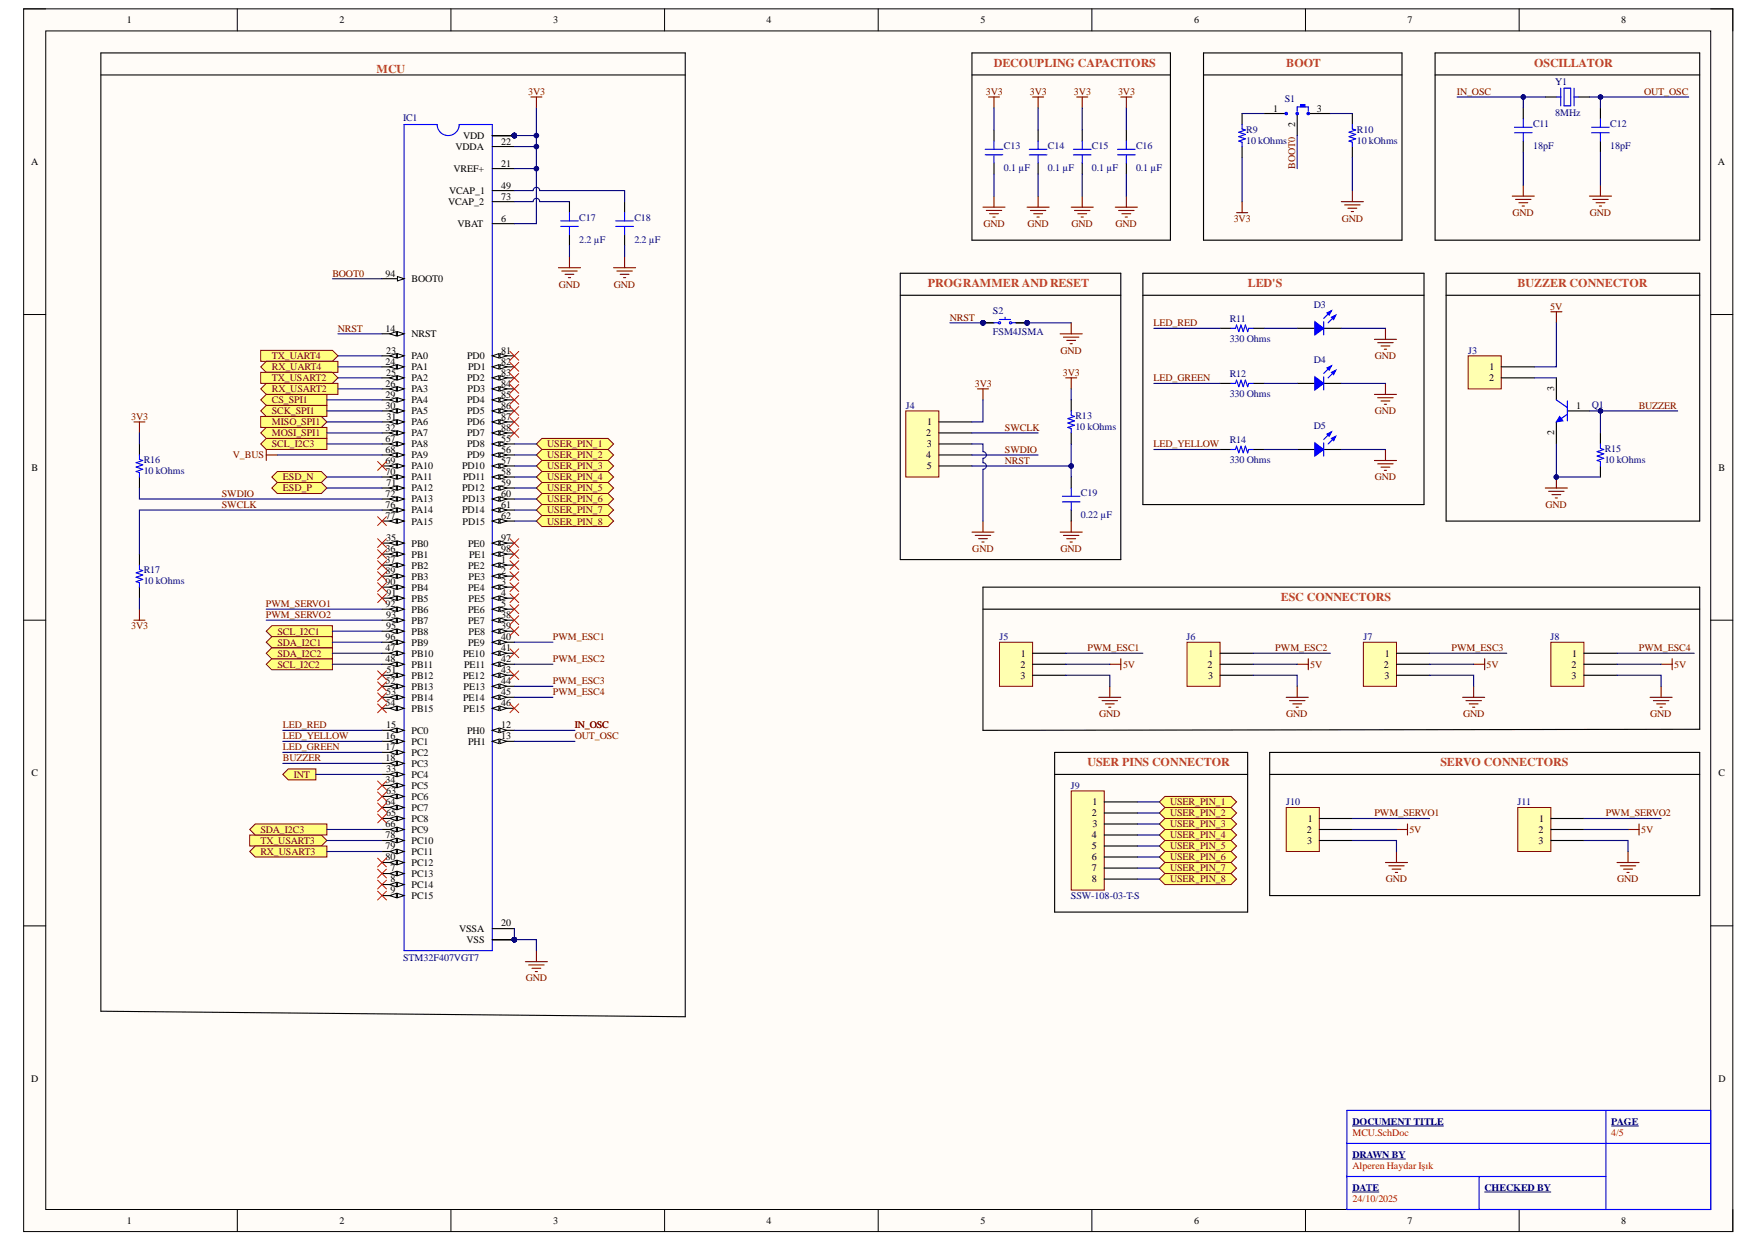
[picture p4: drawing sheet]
<svg xmlns="http://www.w3.org/2000/svg" width="297mm" height="210mm" viewBox="0 0 297 210" stroke-linecap="round" stroke-linejoin="round" font-family="sans-serif">
<defs><g id="words">
<g font-size="2" fill="#cc4125">
<text x="167.9" y="11.3">DECOUPLING CAPACITORS</text>
<text x="217.3" y="11.3">BOOT</text>
<text x="259.2" y="11.3">OSCILLATOR</text>
<text x="63.6" y="12.3">MCU</text>
<text x="156.8" y="48.5">PROGRAMMER AND RESET</text>
<text x="210.8" y="48.5">LED'S</text>
<text x="256.4" y="48.5">BUZZER CONNECTOR</text>
<text x="216.4" y="101.6">ESC CONNECTORS</text>
<text x="183.7" y="129.5">USER PINS CONNECTOR</text>
<text x="243.4" y="129.5">SERVO CONNECTORS</text>
</g>
<g font-size="1.7">
<text x="21.4" y="3.9">1</text>
<text x="57.4" y="3.9">2</text>
<text x="93.5" y="3.9">3</text>
<text x="129.5" y="3.9">4</text>
<text x="165.6" y="3.9">5</text>
<text x="201.8" y="3.9">6</text>
<text x="237.8" y="3.9">7</text>
<text x="273.9" y="3.9">8</text>
<text x="78.3" y="23.5">VDD</text>
<text x="215.1" y="18.8">1</text>
<text x="218.9" y="21.5" transform="rotate(-90 218.9 21.5)">2</text>
<text x="222.5" y="18.8">3</text>
<text x="5.2" y="27.9">A</text>
<text x="76.6" y="29.1">VREF+</text>
<text x="77" y="25.4">VDDA</text>
<text x="84.7" y="24.4">22</text>
<text x="84.7" y="28.1">21</text>
<text x="290.3" y="27.9">A</text>
<text x="75.7" y="34.7">VCAP_2</text>
<text x="75.9" y="32.8">VCAP_1</text>
<text x="84.7" y="31.9">49</text>
<text x="84.7" y="33.7">73</text>
<text x="77.3" y="38.4">VBAT</text>
<text x="84.7" y="37.4">6</text>
<text x="65.1" y="46.7">94</text>
<text x="69.5" y="47.7">BOOT0</text>
<text x="65.1" y="56">14</text>
<text x="65.2" y="59.8">23</text>
<text x="69.5" y="57">NRST</text>
<text x="84.7" y="59.8">81</text>
<text x="65.1" y="61.6">24</text>
<text x="65.1" y="65.3">26</text>
<text x="65.2" y="63.5">25</text>
<text x="69.5" y="60.7">PA0</text>
<text x="69.5" y="62.5">PA1</text>
<text x="69.5" y="64.4">PA2</text>
<text x="78.9" y="60.7">PD0</text>
<text x="78.9" y="64.4">PD2</text>
<text x="79.1" y="62.5">PD1</text>
<text x="84.7" y="61.6">82</text>
<text x="84.7" y="63.5">83</text>
<text x="84.7" y="65.3">84</text>
<text x="251.6" y="64.4">2</text>
<text x="251.7" y="62.5">1</text>
<text x="65.1" y="67.2">29</text>
<text x="65.1" y="69.1">30</text>
<text x="65.3" y="70.9">31</text>
<text x="69.5" y="66.3">PA3</text>
<text x="69.5" y="68.1">PA4</text>
<text x="69.5" y="70">PA5</text>
<text x="69.5" y="71.8">PA6</text>
<text x="78.9" y="68.1">PD4</text>
<text x="78.9" y="70">PD5</text>
<text x="78.9" y="71.8">PD6</text>
<text x="79" y="66.3">PD3</text>
<text x="84.7" y="67.2">85</text>
<text x="84.7" y="69.1">86</text>
<text x="84.7" y="70.9">87</text>
<text x="156.7" y="71.8">1</text>
<text x="262.6" y="66.1" transform="rotate(-90 262.6 66.1)">3</text>
<text x="266.3" y="69.1">1</text>
<text x="65.1" y="72.8">32</text>
<text x="65.1" y="74.6">67</text>
<text x="65.1" y="76.5">68</text>
<text x="69.5" y="73.7">PA7</text>
<text x="69.5" y="75.6">PA8</text>
<text x="69.5" y="77.4">PA9</text>
<text x="78.9" y="73.7">PD7</text>
<text x="78.9" y="75.6">PD8</text>
<text x="78.9" y="77.4">PD9</text>
<text x="84.7" y="72.8">88</text>
<text x="84.7" y="74.6">55</text>
<text x="84.7" y="76.5">56</text>
<text x="156.5" y="73.7">2</text>
<text x="156.5" y="77.4">4</text>
<text x="156.6" y="75.6">3</text>
<text x="262.6" y="73.5" transform="rotate(-90 262.6 73.5)">2</text>
<text x="5.3" y="79.5">B</text>
<text x="65.1" y="78.4">69</text>
<text x="65.1" y="80.2">70</text>
<text x="65.1" y="83.9">72</text>
<text x="65.3" y="82.1">71</text>
<text x="69.5" y="79.3">PA10</text>
<text x="69.5" y="81.1">PA11</text>
<text x="69.5" y="83">PA12</text>
<text x="78.1" y="79.3">PD10</text>
<text x="78.1" y="83">PD12</text>
<text x="78.3" y="81.1">PD11</text>
<text x="84.7" y="78.4">57</text>
<text x="84.7" y="80.2">58</text>
<text x="84.7" y="82.1">59</text>
<text x="84.7" y="83.9">60</text>
<text x="156.6" y="79.3">5</text>
<text x="290.3" y="79.5">B</text>
<text x="65.1" y="85.8">76</text>
<text x="65.1" y="87.7">77</text>
<text x="69.5" y="84.9">PA13</text>
<text x="69.5" y="86.7">PA14</text>
<text x="69.5" y="88.7">PA15</text>
<text x="78.1" y="86.7">PD14</text>
<text x="78.2" y="84.9">PD13</text>
<text x="78.2" y="88.7">PD15</text>
<text x="84.7" y="85.8">61</text>
<text x="84.7" y="87.7">62</text>
<text x="65.1" y="93.3">36</text>
<text x="65.1" y="95.2">37</text>
<text x="65.2" y="91.5">35</text>
<text x="69.5" y="92.4">PB0</text>
<text x="69.5" y="94.2">PB1</text>
<text x="79.1" y="92.4">PE0</text>
<text x="79.3" y="94.2">PE1</text>
<text x="84.7" y="91.5">97</text>
<text x="84.7" y="93.3">98</text>
<text x="84.7" y="95.2">1</text>
<text x="65.1" y="97">89</text>
<text x="65.1" y="98.9">90</text>
<text x="65.3" y="100.8">91</text>
<text x="69.5" y="96.1">PB2</text>
<text x="69.5" y="98">PB3</text>
<text x="69.5" y="99.8">PB4</text>
<text x="69.5" y="101.7">PB5</text>
<text x="79.1" y="96.1">PE2</text>
<text x="79.1" y="99.8">PE4</text>
<text x="79.2" y="98">PE3</text>
<text x="79.2" y="101.7">PE5</text>
<text x="84.7" y="97">2</text>
<text x="84.7" y="98.9">3</text>
<text x="84.7" y="100.8">4</text>
<text x="65.1" y="102.6">92</text>
<text x="65.2" y="104.5">93</text>
<text x="65.2" y="106.3">95</text>
<text x="69.5" y="103.5">PB6</text>
<text x="69.5" y="105.4">PB7</text>
<text x="69.5" y="107.3">PB8</text>
<text x="79.1" y="103.5">PE6</text>
<text x="79.1" y="105.4">PE7</text>
<text x="79.2" y="107.3">PE8</text>
<text x="84.7" y="102.6">5</text>
<text x="84.7" y="104.5">38</text>
<text x="84.7" y="106.3">39</text>
<text x="65.1" y="108.2">96</text>
<text x="65.1" y="110.1">47</text>
<text x="65.1" y="111.9">48</text>
<text x="65.3" y="113.8">51</text>
<text x="69.5" y="109.1">PB9</text>
<text x="69.5" y="111">PB10</text>
<text x="69.5" y="112.8">PB11</text>
<text x="78.3" y="111">PE10</text>
<text x="78.4" y="112.8">PE11</text>
<text x="79.1" y="109.1">PE9</text>
<text x="84.7" y="108.2">40</text>
<text x="84.7" y="110.1">41</text>
<text x="84.7" y="111.9">42</text>
<text x="84.7" y="113.8">43</text>
<text x="172.4" y="112.8">2</text>
<text x="172.5" y="111">1</text>
<text x="204.1" y="112.8">2</text>
<text x="204.2" y="111">1</text>
<text x="233.8" y="112.8">2</text>
<text x="234" y="111">1</text>
<text x="265.6" y="112.8">2</text>
<text x="265.6" y="111">1</text>
<text x="65.1" y="115.6">52</text>
<text x="65.1" y="119.4">54</text>
<text x="65.2" y="117.5">53</text>
<text x="69.5" y="114.7">PB12</text>
<text x="69.5" y="116.6">PB13</text>
<text x="69.5" y="118.4">PB14</text>
<text x="78.3" y="114.7">PE12</text>
<text x="78.3" y="118.4">PE14</text>
<text x="78.3" y="116.6">PE13</text>
<text x="84.7" y="115.6">44</text>
<text x="84.7" y="117.5">45</text>
<text x="84.7" y="119.4">46</text>
<text x="172.4" y="114.7">3</text>
<text x="204.1" y="114.7">3</text>
<text x="233.9" y="114.7">3</text>
<text x="265.6" y="114.7">3</text>
<text x="65.1" y="124.9">16</text>
<text x="65.2" y="123.1">15</text>
<text x="69.5" y="120.3">PB15</text>
<text x="69.5" y="124">PC0</text>
<text x="69.5" y="125.9">PC1</text>
<text x="78.3" y="120.3">PE15</text>
<text x="78.9" y="124">PH0</text>
<text x="79.1" y="125.9">PH1</text>
<text x="84.7" y="123.1">12</text>
<text x="84.7" y="124.9">13</text>
<text x="5.3" y="131.2">C</text>
<text x="65.1" y="126.8">17</text>
<text x="65.1" y="128.7">18</text>
<text x="65.2" y="130.5">33</text>
<text x="69.5" y="127.7">PC2</text>
<text x="69.5" y="129.6">PC3</text>
<text x="69.5" y="131.4">PC4</text>
<text x="290.3" y="131.2">C</text>
<text x="65.1" y="132.4">34</text>
<text x="65.1" y="136.1">64</text>
<text x="65.2" y="134.2">63</text>
<text x="65.2" y="137.9">65</text>
<text x="69.5" y="133.3">PC5</text>
<text x="69.5" y="135.2">PC6</text>
<text x="69.5" y="137">PC7</text>
<text x="184.5" y="137.9">2</text>
<text x="184.6" y="136.1">1</text>
<text x="65.1" y="139.8">66</text>
<text x="65.1" y="141.7">78</text>
<text x="65.1" y="143.5">79</text>
<text x="69.5" y="138.9">PC8</text>
<text x="69.5" y="140.7">PC9</text>
<text x="69.5" y="142.6">PC10</text>
<text x="184.5" y="141.7">4</text>
<text x="184.5" y="143.5">5</text>
<text x="184.6" y="139.8">3</text>
<text x="220.8" y="140.7">2</text>
<text x="220.9" y="142.6">3</text>
<text x="221" y="138.9">1</text>
<text x="260" y="140.7">2</text>
<text x="260" y="142.6">3</text>
<text x="260.1" y="138.9">1</text>
<text x="65.1" y="145.4">80</text>
<text x="66" y="147.2">7</text>
<text x="66" y="149.1">8</text>
<text x="69.5" y="144.5">PC11</text>
<text x="69.5" y="146.3">PC12</text>
<text x="69.5" y="148.2">PC13</text>
<text x="184.5" y="145.4">6</text>
<text x="184.5" y="147.2">7</text>
<text x="184.5" y="149.1">8</text>
<text x="66" y="151">9</text>
<text x="69.5" y="150">PC14</text>
<text x="69.5" y="151.9">PC15</text>
<text x="77.6" y="157.5">VSSA</text>
<text x="78.8" y="159.3">VSS</text>
<text x="84.7" y="156.5">20</text>
<text x="5.2" y="182.8">D</text>
<text x="290.3" y="182.8">D</text>
<text x="21.4" y="206.8">1</text>
<text x="57.4" y="206.8">2</text>
<text x="93.5" y="206.8">3</text>
<text x="129.5" y="206.8">4</text>
<text x="165.6" y="206.8">5</text>
<text x="201.8" y="206.8">6</text>
<text x="237.8" y="206.8">7</text>
<text x="273.9" y="206.8">8</text>
</g>
<g font-size="1.7" fill="#800000">
<text x="89.3" y="16.1">3V3</text>
<text x="166.6" y="16.1">3V3</text>
<text x="174" y="16.1">3V3</text>
<text x="181.5" y="16.1">3V3</text>
<text x="188.9" y="16.1">3V3</text>
<text x="246.2" y="16.1">IN_OSC</text>
<text x="277.8" y="16.1">OUT_OSC</text>
<text x="218.9" y="28.5" transform="rotate(-90 218.9 28.5)">BOOT0</text>
<text x="166.2" y="38.4">GND</text>
<text x="173.6" y="38.4">GND</text>
<text x="181" y="38.4">GND</text>
<text x="188.5" y="38.4">GND</text>
<text x="208.4" y="37.4">3V3</text>
<text x="226.7" y="37.4">GND</text>
<text x="255.6" y="36.5">GND</text>
<text x="268.6" y="36.5">GND</text>
<text x="56.2" y="46.7">BOOT0</text>
<text x="94.4" y="48.6">GND</text>
<text x="103.7" y="48.6">GND</text>
<text x="261.9" y="52.3">5V</text>
<text x="57.1" y="56">NRST</text>
<text x="160.5" y="54.2">NRST</text>
<text x="179.2" y="59.8">GND</text>
<text x="194.9" y="55.1">LED_RED</text>
<text x="45.9" y="60.7">TX_UART4</text>
<text x="45.9" y="62.5">RX_UART4</text>
<text x="45.9" y="64.4">TX_USART2</text>
<text x="164.7" y="65.3">3V3</text>
<text x="179.6" y="63.5">3V3</text>
<text x="194.9" y="64.4">LED_GREEN</text>
<text x="232.3" y="60.7">GND</text>
<text x="22.2" y="70.9">3V3</text>
<text x="45.9" y="66.3">RX_USART2</text>
<text x="45.9" y="68.1">CS_SPI1</text>
<text x="45.9" y="70">SCK_SPI1</text>
<text x="45.9" y="71.8">MISO_SPI1</text>
<text x="232.3" y="70">GND</text>
<text x="276.9" y="69.1">BUZZER</text>
<text x="39.3" y="77.4">V_BUS</text>
<text x="45.9" y="73.7">MOSI_SPI1</text>
<text x="45.9" y="75.6">SCL_I2C3</text>
<text x="92.5" y="75.6">USER_PIN_1</text>
<text x="92.5" y="77.4">USER_PIN_2</text>
<text x="169.8" y="72.8">SWCLK</text>
<text x="169.8" y="76.5">SWDIO</text>
<text x="194.9" y="75.6">LED_YELLOW</text>
<text x="37.5" y="83.9">SWDIO</text>
<text x="47.8" y="81.1">ESD_N</text>
<text x="47.8" y="83">ESD_P</text>
<text x="92.5" y="79.3">USER_PIN_3</text>
<text x="92.5" y="81.1">USER_PIN_4</text>
<text x="92.5" y="83">USER_PIN_5</text>
<text x="169.8" y="78.4">NRST</text>
<text x="232.3" y="81.1">GND</text>
<text x="37.5" y="85.8">SWCLK</text>
<text x="92.5" y="84.9">USER_PIN_6</text>
<text x="92.5" y="86.7">USER_PIN_7</text>
<text x="92.5" y="88.7">USER_PIN_8</text>
<text x="261.2" y="85.8">GND</text>
<text x="164.3" y="93.3">GND</text>
<text x="179.2" y="93.3">GND</text>
<text x="22.2" y="106.3">3V3</text>
<text x="44.9" y="102.6">PWM_SERVO1</text>
<text x="44.9" y="104.5">PWM_SERVO2</text>
<text x="46.9" y="107.3">SCL_I2C1</text>
<text x="46.9" y="112.8">SCL_I2C2</text>
<text x="46.9" y="111">SDA_I2C2</text>
<text x="46.9" y="109.1">SDA_I2C1</text>
<text x="93.4" y="108.2">PWM_ESC1</text>
<text x="93.4" y="111.9">PWM_ESC2</text>
<text x="183.7" y="110.1">PWM_ESC1</text>
<text x="189.8" y="112.8">5V</text>
<text x="215.5" y="110.1">PWM_ESC2</text>
<text x="221.4" y="112.8">5V</text>
<text x="245.2" y="110.1">PWM_ESC3</text>
<text x="251.2" y="112.8">5V</text>
<text x="276.9" y="110.1">PWM_ESC4</text>
<text x="282.9" y="112.8">5V</text>
<text x="93.4" y="115.6">PWM_ESC3</text>
<text x="93.4" y="117.5">PWM_ESC4</text>
<text x="47.8" y="123.1">LED_RED</text>
<text x="47.8" y="124.9">LED_YELLOW</text>
<text x="97.1" y="124.9">OUT_OSC</text>
<text x="97.1" y="123.1">IN_OSC</text>
<text x="185.7" y="121.2">GND</text>
<text x="217.3" y="121.2">GND</text>
<text x="247.2" y="121.2">GND</text>
<text x="278.8" y="121.2">GND</text>
<text x="47.8" y="126.8">LED_GREEN</text>
<text x="47.8" y="128.7">BUZZER</text>
<text x="49.7" y="131.4">INT</text>
<text x="197.7" y="136.1">USER_PIN_1</text>
<text x="197.7" y="137.9">USER_PIN_2</text>
<text x="232.2" y="137.9">PWM_SERVO1</text>
<text x="271.3" y="137.9">PWM_SERVO2</text>
<text x="44" y="142.6">TX_USART3</text>
<text x="44" y="140.7">SDA_I2C3</text>
<text x="197.7" y="139.8">USER_PIN_3</text>
<text x="197.7" y="141.7">USER_PIN_4</text>
<text x="197.7" y="143.5">USER_PIN_5</text>
<text x="238.1" y="140.7">5V</text>
<text x="277.3" y="140.7">5V</text>
<text x="44" y="144.5">RX_USART3</text>
<text x="197.7" y="145.4">USER_PIN_6</text>
<text x="197.7" y="147.2">USER_PIN_7</text>
<text x="197.7" y="149.1">USER_PIN_8</text>
<text x="234.2" y="149.1">GND</text>
<text x="273.3" y="149.1">GND</text>
<text x="88.8" y="165.8">GND</text>
</g>
<g font-size="1.7" fill="#000080">
<text x="217.1" y="17.2">S1</text>
<text x="262.8" y="14.4">Y1</text>
<text x="68.1" y="20.5">IC1</text>
<text x="210.6" y="22.4">R9</text>
<text x="229.3" y="22.4">R10</text>
<text x="259" y="21.4">C11</text>
<text x="262.8" y="19.5">8MHz</text>
<text x="272.1" y="21.4">C12</text>
<text x="169.6" y="28.9">0.1 µF</text>
<text x="169.6" y="25.2">C13</text>
<text x="177.1" y="28.9">0.1 µF</text>
<text x="177.1" y="25.2">C14</text>
<text x="184.5" y="28.9">0.1 µF</text>
<text x="184.5" y="25.2">C15</text>
<text x="192" y="28.9">0.1 µF</text>
<text x="192" y="25.2">C16</text>
<text x="210.6" y="24.3">10 kOhms</text>
<text x="229.3" y="24.3">10 kOhms</text>
<text x="259" y="25.2">18pF</text>
<text x="272.1" y="25.2">18pF</text>
<text x="97.9" y="41">2.2 µF</text>
<text x="97.9" y="37.3">C17</text>
<text x="107.2" y="41">2.2 µF</text>
<text x="107.2" y="37.3">C18</text>
<text x="167.8" y="53.1">S2</text>
<text x="222" y="52">D3</text>
<text x="167.8" y="56.6">FSM4JSMA</text>
<text x="207.8" y="57.7">330 Ohms</text>
<text x="207.8" y="54.3">R11</text>
<text x="248" y="59.8">J3</text>
<text x="207.8" y="63.6">R12</text>
<text x="222" y="61.3">D4</text>
<text x="153" y="69.1">J4</text>
<text x="181.7" y="70.7">R13</text>
<text x="207.8" y="67">330 Ohms</text>
<text x="268.9" y="68.9">Q1</text>
<text x="181.7" y="72.6">10 kOhms</text>
<text x="207.8" y="74.9">R14</text>
<text x="222" y="72.4">D5</text>
<text x="271.1" y="76.3">R15</text>
<text x="24.3" y="80">10 kOhms</text>
<text x="24.3" y="78.2">R16</text>
<text x="182.6" y="83.8">C19</text>
<text x="207.8" y="78.2">330 Ohms</text>
<text x="271.1" y="78.2">10 kOhms</text>
<text x="182.6" y="87.5">0.22 µF</text>
<text x="24.3" y="98.6">10 kOhms</text>
<text x="24.3" y="96.8">R17</text>
<text x="168.9" y="108.2">J5</text>
<text x="200.5" y="108.2">J6</text>
<text x="230.4" y="108.2">J7</text>
<text x="262" y="108.2">J8</text>
<text x="181" y="133.3">J9</text>
<text x="217.3" y="136.1">J10</text>
<text x="256.4" y="136.1">J11</text>
<text x="181" y="151.9">SSW-108-03-T-S</text>
<text x="68.1" y="162.4">STM32F407VGT7</text>
<text x="228.5" y="190.1">DOCUMENT TITLE</text>
<text x="272.2" y="190.1">PAGE</text>
<text x="228.5" y="195.7">DRAWN BY</text>
<text x="228.5" y="201.3">DATE</text>
<text x="250.8" y="201.3">CHECKED BY</text>
</g>
<g font-size="1.7" fill="#c00">
<text x="228.5" y="192">MCU.SchDoc</text>
<text x="272.2" y="192">4/5</text>
<text x="228.5" y="197.5">Alperen Haydar Işık</text>
<text x="228.5" y="203.1">24/10/2025</text>
</g>
</g></defs>
<path d="M4 1.5h288.8v206.6h-288.8z" fill-rule="evenodd" fill="#fffcf8"/>
<path d="M4 1.5h288.8v206.6h-288.8z" fill="none" stroke="#000" stroke-width=".17"/>
<path d="M7.7 5.2h281.4v199.2h-281.4z" fill-rule="evenodd" fill="#fffcf8"/>
<g fill="none" stroke="#000" stroke-width=".17">
<path d="M4 1.5h3.7M7.7 5.2h281.4v199.2h-281.4zM40.1 1.5v3.7M76.2 1.5v3.7M112.3 1.5v3.7M148.4 1.5v3.7M184.5 1.5v3.7M220.6 1.5v3.7M256.7 1.5v3.7M289.1 1.5h3.7v3.7M4 53.2h3.7M289.1 53.2h3.7"/>
<path d="M4 104.8h3.7M289.1 104.8h3.7M4 156.5h3.7M289.1 156.5h3.7M40.1 204.4v3.7M76.2 204.4v3.7M112.3 204.4v3.7M148.4 204.4v3.7M184.5 204.4v3.7M220.6 204.4v3.7M256.7 204.4v3.7M292.8 204.4v3.7"/>
</g>
<circle cx="86.9" cy="22.9" r=".37" fill="#000080"/>
<circle cx="86.9" cy="22.9" r=".37" fill="none" stroke="#000080" stroke-width=".17"/>
<circle cx="86.9" cy="22.9" r=".37" fill="#000080"/>
<circle cx="86.9" cy="22.9" r=".37" fill="none" stroke="#000080" stroke-width=".17"/>
<circle cx="86.9" cy="22.9" r=".37" fill="#000080"/>
<circle cx="86.9" cy="22.9" r=".37" fill="none" stroke="#000080" stroke-width=".17"/>
<circle cx="86.9" cy="22.9" r=".37" fill="#000080"/>
<circle cx="86.9" cy="22.9" r=".37" fill="none" stroke="#000080" stroke-width=".17"/>
<circle cx="86.9" cy="22.9" r=".37" fill="#000080"/>
<circle cx="86.9" cy="22.9" r=".37" fill="none" stroke="#000080" stroke-width=".17"/>
<circle cx="86.9" cy="22.9" r=".37" fill="#000080"/>
<circle cx="86.9" cy="22.9" r=".37" fill="none" stroke="#000080" stroke-width=".17"/>
<circle cx="86.9" cy="158.8" r=".37" fill="#000080"/>
<circle cx="86.9" cy="158.8" r=".37" fill="none" stroke="#000080" stroke-width=".17"/>
<circle cx="86.9" cy="158.8" r=".37" fill="#000080"/>
<circle cx="86.9" cy="158.8" r=".37" fill="none" stroke="#000080" stroke-width=".17"/>
<circle cx="86.9" cy="158.8" r=".37" fill="#000080"/>
<circle cx="86.9" cy="158.8" r=".37" fill="none" stroke="#000080" stroke-width=".17"/>
<circle cx="86.9" cy="158.8" r=".37" fill="#000080"/>
<circle cx="86.9" cy="158.8" r=".37" fill="none" stroke="#000080" stroke-width=".17"/>
<path d="M68.3 21h5.6a1.86 1.86 0 0 0 1.8 1.9 1.86 1.86 0 0 0 1.9-1.9h5.6v139.7h-14.9z" fill="none" stroke="#00f" stroke-width=".18"/>
<path d="M64.5 47.1h3.8" fill="none" stroke="#000" stroke-width=".18"/>
<path d="M67.2 46.7l1.1 .4-1.1 .4z" fill="#f8fcff"/>
<path d="M67.2 46.7l1.1 .4-1.1 .4z" fill="none" stroke="#000" stroke-width=".17"/>
<path d="M64.5 56.4h3.8" fill="none" stroke="#000" stroke-width=".18"/>
<path d="M67.2 56l1.1 .4-1.1 .4z" fill="#f8fcff"/>
<path d="M67.2 56l1.1 .4-1.1 .4z" fill="none" stroke="#000" stroke-width=".17"/>
<path d="M65.9 56.4l1.1-.4v.8z" fill="#f8fcff"/>
<path d="M65.9 56.4l1.1-.4v.8z" fill="none" stroke="#000" stroke-width=".17"/>
<path d="M64.5 60.1h3.8" fill="none" stroke="#000" stroke-width=".18"/>
<path d="M67.2 59.8l1.1 .3-1.1 .4z" fill="#f8fcff"/>
<path d="M67.2 59.8l1.1 .3-1.1 .4z" fill="none" stroke="#000" stroke-width=".17"/>
<path d="M65.9 60.1l1.1-.3v.7z" fill="#f8fcff"/>
<path d="M65.9 60.1l1.1-.3v.7z" fill="none" stroke="#000" stroke-width=".17"/>
<path d="M64.5 62h3.8" fill="none" stroke="#000" stroke-width=".18"/>
<path d="M67.2 61.6l1.1 .4-1.1 .4z" fill="#f8fcff"/>
<path d="M67.2 61.6l1.1 .4-1.1 .4z" fill="none" stroke="#000" stroke-width=".17"/>
<path d="M65.9 62l1.1-.4v.8z" fill="#f8fcff"/>
<path d="M65.9 62l1.1-.4v.8z" fill="none" stroke="#000" stroke-width=".17"/>
<path d="M64.5 63.9h3.8" fill="none" stroke="#000" stroke-width=".18"/>
<path d="M67.2 63.5l1.1 .4-1.1 .3z" fill="#f8fcff"/>
<path d="M67.2 63.5l1.1 .4-1.1 .3z" fill="none" stroke="#000" stroke-width=".17"/>
<path d="M65.9 63.9l1.1-.4v.7z" fill="#f8fcff"/>
<path d="M65.9 63.9l1.1-.4v.7z" fill="none" stroke="#000" stroke-width=".17"/>
<path d="M64.5 65.7h3.8" fill="none" stroke="#000" stroke-width=".18"/>
<path d="M67.2 65.3l1.1 .4-1.1 .4z" fill="#f8fcff"/>
<path d="M67.2 65.3l1.1 .4-1.1 .4z" fill="none" stroke="#000" stroke-width=".17"/>
<path d="M65.9 65.7l1.1-.4v.8z" fill="#f8fcff"/>
<path d="M65.9 65.7l1.1-.4v.8z" fill="none" stroke="#000" stroke-width=".17"/>
<path d="M64.5 67.6h3.8" fill="none" stroke="#000" stroke-width=".18"/>
<path d="M67.2 67.2l1.1 .4-1.1 .4z" fill="#f8fcff"/>
<path d="M67.2 67.2l1.1 .4-1.1 .4z" fill="none" stroke="#000" stroke-width=".17"/>
<path d="M65.9 67.6l1.1-.4v.8z" fill="#f8fcff"/>
<path d="M65.9 67.6l1.1-.4v.8z" fill="none" stroke="#000" stroke-width=".17"/>
<path d="M64.5 69.4h3.8" fill="none" stroke="#000" stroke-width=".18"/>
<path d="M67.2 69.1l1.1 .3-1.1 .4z" fill="#f8fcff"/>
<path d="M67.2 69.1l1.1 .3-1.1 .4z" fill="none" stroke="#000" stroke-width=".17"/>
<path d="M65.9 69.4l1.1-.3v.7z" fill="#f8fcff"/>
<path d="M65.9 69.4l1.1-.3v.7z" fill="none" stroke="#000" stroke-width=".17"/>
<path d="M64.5 71.3h3.8" fill="none" stroke="#000" stroke-width=".18"/>
<path d="M67.2 70.9l1.1 .4-1.1 .4z" fill="#f8fcff"/>
<path d="M67.2 70.9l1.1 .4-1.1 .4z" fill="none" stroke="#000" stroke-width=".17"/>
<path d="M65.9 71.3l1.1-.4v.8z" fill="#f8fcff"/>
<path d="M65.9 71.3l1.1-.4v.8z" fill="none" stroke="#000" stroke-width=".17"/>
<path d="M64.5 73.2h3.8" fill="none" stroke="#000" stroke-width=".18"/>
<path d="M67.2 72.8l1.1 .4-1.1 .3z" fill="#f8fcff"/>
<path d="M67.2 72.8l1.1 .4-1.1 .3z" fill="none" stroke="#000" stroke-width=".17"/>
<path d="M65.9 73.2l1.1-.4v.7z" fill="#f8fcff"/>
<path d="M65.9 73.2l1.1-.4v.7z" fill="none" stroke="#000" stroke-width=".17"/>
<path d="M64.5 75h3.8" fill="none" stroke="#000" stroke-width=".18"/>
<path d="M67.2 74.7l1.1 .3-1.1 .4z" fill="#f8fcff"/>
<path d="M67.2 74.7l1.1 .3-1.1 .4z" fill="none" stroke="#000" stroke-width=".17"/>
<path d="M65.9 75l1.1-.3v.7z" fill="#f8fcff"/>
<path d="M65.9 75l1.1-.3v.7z" fill="none" stroke="#000" stroke-width=".17"/>
<path d="M64.5 76.9h3.8" fill="none" stroke="#000" stroke-width=".18"/>
<path d="M67.2 76.5l1.1 .4-1.1 .4z" fill="#f8fcff"/>
<path d="M67.2 76.5l1.1 .4-1.1 .4z" fill="none" stroke="#000" stroke-width=".17"/>
<path d="M65.9 76.9l1.1-.4v.8z" fill="#f8fcff"/>
<path d="M65.9 76.9l1.1-.4v.8z" fill="none" stroke="#000" stroke-width=".17"/>
<path d="M64.5 78.8h3.8" fill="none" stroke="#000" stroke-width=".18"/>
<path d="M67.2 78.4l1.1 .4-1.1 .3z" fill="#f8fcff"/>
<path d="M67.2 78.4l1.1 .4-1.1 .3z" fill="none" stroke="#000" stroke-width=".17"/>
<path d="M65.9 78.8l1.1-.4v.7z" fill="#f8fcff"/>
<path d="M65.9 78.8l1.1-.4v.7z" fill="none" stroke="#000" stroke-width=".17"/>
<path d="M64.5 80.6h3.8" fill="none" stroke="#000" stroke-width=".18"/>
<path d="M67.2 80.2l1.1 .4-1.1 .4z" fill="#f8fcff"/>
<path d="M67.2 80.2l1.1 .4-1.1 .4z" fill="none" stroke="#000" stroke-width=".17"/>
<path d="M65.9 80.6l1.1-.4v.8z" fill="#f8fcff"/>
<path d="M65.9 80.6l1.1-.4v.8z" fill="none" stroke="#000" stroke-width=".17"/>
<path d="M64.5 82.5h3.8" fill="none" stroke="#000" stroke-width=".18"/>
<path d="M67.2 82.1l1.1 .4-1.1 .4z" fill="#f8fcff"/>
<path d="M67.2 82.1l1.1 .4-1.1 .4z" fill="none" stroke="#000" stroke-width=".17"/>
<path d="M65.9 82.5l1.1-.4v.8z" fill="#f8fcff"/>
<path d="M65.9 82.5l1.1-.4v.8z" fill="none" stroke="#000" stroke-width=".17"/>
<path d="M64.5 84.3h3.8" fill="none" stroke="#000" stroke-width=".18"/>
<path d="M67.2 84l1.1 .3-1.1 .4z" fill="#f8fcff"/>
<path d="M67.2 84l1.1 .3-1.1 .4z" fill="none" stroke="#000" stroke-width=".17"/>
<path d="M65.9 84.3l1.1-.3v.7z" fill="#f8fcff"/>
<path d="M65.9 84.3l1.1-.3v.7z" fill="none" stroke="#000" stroke-width=".17"/>
<path d="M64.5 86.2h3.8" fill="none" stroke="#000" stroke-width=".18"/>
<path d="M67.2 85.8l1.1 .4-1.1 .4z" fill="#f8fcff"/>
<path d="M67.2 85.8l1.1 .4-1.1 .4z" fill="none" stroke="#000" stroke-width=".17"/>
<path d="M65.9 86.2l1.1-.4v.8z" fill="#f8fcff"/>
<path d="M65.9 86.2l1.1-.4v.8z" fill="none" stroke="#000" stroke-width=".17"/>
<path d="M64.5 88.1h3.8" fill="none" stroke="#000" stroke-width=".18"/>
<path d="M67.2 87.7l1.1 .4-1.1 .3z" fill="#f8fcff"/>
<path d="M67.2 87.7l1.1 .4-1.1 .3z" fill="none" stroke="#000" stroke-width=".17"/>
<path d="M65.9 88.1l1.1-.4v.7z" fill="#f8fcff"/>
<path d="M65.9 88.1l1.1-.4v.7z" fill="none" stroke="#000" stroke-width=".17"/>
<path d="M64.5 91.8h3.8" fill="none" stroke="#000" stroke-width=".18"/>
<path d="M67.2 91.4l1.1 .4-1.1 .4z" fill="#f8fcff"/>
<path d="M67.2 91.4l1.1 .4-1.1 .4z" fill="none" stroke="#000" stroke-width=".17"/>
<path d="M65.9 91.8l1.1-.4v.8z" fill="#f8fcff"/>
<path d="M65.9 91.8l1.1-.4v.8z" fill="none" stroke="#000" stroke-width=".17"/>
<path d="M64.5 93.6h3.8" fill="none" stroke="#000" stroke-width=".18"/>
<path d="M67.2 93.3l1.1 .3-1.1 .4z" fill="#f8fcff"/>
<path d="M67.2 93.3l1.1 .3-1.1 .4z" fill="none" stroke="#000" stroke-width=".17"/>
<path d="M65.9 93.6l1.1-.3v.7z" fill="#f8fcff"/>
<path d="M65.9 93.6l1.1-.3v.7z" fill="none" stroke="#000" stroke-width=".17"/>
<path d="M64.5 95.5h3.8" fill="none" stroke="#000" stroke-width=".18"/>
<path d="M67.2 95.1l1.1 .4-1.1 .4z" fill="#f8fcff"/>
<path d="M67.2 95.1l1.1 .4-1.1 .4z" fill="none" stroke="#000" stroke-width=".17"/>
<path d="M65.9 95.5l1.1-.4v.8z" fill="#f8fcff"/>
<path d="M65.9 95.5l1.1-.4v.8z" fill="none" stroke="#000" stroke-width=".17"/>
<path d="M64.5 97.4h3.8" fill="none" stroke="#000" stroke-width=".18"/>
<path d="M67.2 97l1.1 .4-1.1 .3z" fill="#f8fcff"/>
<path d="M67.2 97l1.1 .4-1.1 .3z" fill="none" stroke="#000" stroke-width=".17"/>
<path d="M65.9 97.4l1.1-.4v.7z" fill="#f8fcff"/>
<path d="M65.9 97.4l1.1-.4v.7z" fill="none" stroke="#000" stroke-width=".17"/>
<path d="M64.5 99.2h3.8" fill="none" stroke="#000" stroke-width=".18"/>
<path d="M67.2 98.9l1.1 .3-1.1 .4z" fill="#f8fcff"/>
<path d="M67.2 98.9l1.1 .3-1.1 .4z" fill="none" stroke="#000" stroke-width=".17"/>
<path d="M65.9 99.2l1.1-.3v.7z" fill="#f8fcff"/>
<path d="M65.9 99.2l1.1-.3v.7z" fill="none" stroke="#000" stroke-width=".17"/>
<path d="M64.5 101.1h3.8" fill="none" stroke="#000" stroke-width=".18"/>
<path d="M67.2 100.7l1.1 .4-1.1 .4z" fill="#f8fcff"/>
<path d="M67.2 100.7l1.1 .4-1.1 .4z" fill="none" stroke="#000" stroke-width=".17"/>
<path d="M65.9 101.1l1.1-.4v.8z" fill="#f8fcff"/>
<path d="M65.9 101.1l1.1-.4v.8z" fill="none" stroke="#000" stroke-width=".17"/>
<path d="M64.5 103h3.8" fill="none" stroke="#000" stroke-width=".18"/>
<path d="M67.2 102.6l1.1 .4-1.1 .3z" fill="#f8fcff"/>
<path d="M67.2 102.6l1.1 .4-1.1 .3z" fill="none" stroke="#000" stroke-width=".17"/>
<path d="M65.9 103l1.1-.4v.7z" fill="#f8fcff"/>
<path d="M65.9 103l1.1-.4v.7z" fill="none" stroke="#000" stroke-width=".17"/>
<path d="M64.5 104.8h3.8" fill="none" stroke="#000" stroke-width=".18"/>
<path d="M67.2 104.4l1.1 .4-1.1 .4z" fill="#f8fcff"/>
<path d="M67.2 104.4l1.1 .4-1.1 .4z" fill="none" stroke="#000" stroke-width=".17"/>
<path d="M65.9 104.8l1.1-.4v.8z" fill="#f8fcff"/>
<path d="M65.9 104.8l1.1-.4v.8z" fill="none" stroke="#000" stroke-width=".17"/>
<path d="M64.5 106.7h3.8" fill="none" stroke="#000" stroke-width=".18"/>
<path d="M67.2 106.3l1.1 .4-1.1 .3z" fill="#f8fcff"/>
<path d="M67.2 106.3l1.1 .4-1.1 .3z" fill="none" stroke="#000" stroke-width=".17"/>
<path d="M65.9 106.7l1.1-.4v.7z" fill="#f8fcff"/>
<path d="M65.9 106.7l1.1-.4v.7z" fill="none" stroke="#000" stroke-width=".17"/>
<path d="M64.5 108.5h3.8" fill="none" stroke="#000" stroke-width=".18"/>
<path d="M67.2 108.2l1.1 .3-1.1 .4z" fill="#f8fcff"/>
<path d="M67.2 108.2l1.1 .3-1.1 .4z" fill="none" stroke="#000" stroke-width=".17"/>
<path d="M65.9 108.5l1.1-.3v.7z" fill="#f8fcff"/>
<path d="M65.9 108.5l1.1-.3v.7z" fill="none" stroke="#000" stroke-width=".17"/>
<path d="M64.5 110.4h3.8" fill="none" stroke="#000" stroke-width=".18"/>
<path d="M67.2 110l1.1 .4-1.1 .4z" fill="#f8fcff"/>
<path d="M67.2 110l1.1 .4-1.1 .4z" fill="none" stroke="#000" stroke-width=".17"/>
<path d="M65.9 110.4l1.1-.4v.8z" fill="#f8fcff"/>
<path d="M65.9 110.4l1.1-.4v.8z" fill="none" stroke="#000" stroke-width=".17"/>
<path d="M64.5 112.3h3.8" fill="none" stroke="#000" stroke-width=".18"/>
<path d="M67.2 111.9l1.1 .4-1.1 .3z" fill="#f8fcff"/>
<path d="M67.2 111.9l1.1 .4-1.1 .3z" fill="none" stroke="#000" stroke-width=".17"/>
<path d="M65.9 112.3l1.1-.4v.7z" fill="#f8fcff"/>
<path d="M65.9 112.3l1.1-.4v.7z" fill="none" stroke="#000" stroke-width=".17"/>
<path d="M64.5 114.1h3.8" fill="none" stroke="#000" stroke-width=".18"/>
<path d="M67.2 113.8l1.1 .3-1.1 .4z" fill="#f8fcff"/>
<path d="M67.2 113.8l1.1 .3-1.1 .4z" fill="none" stroke="#000" stroke-width=".17"/>
<path d="M65.9 114.1l1.1-.3v.7z" fill="#f8fcff"/>
<path d="M65.9 114.1l1.1-.3v.7z" fill="none" stroke="#000" stroke-width=".17"/>
<path d="M64.5 116h3.8" fill="none" stroke="#000" stroke-width=".18"/>
<path d="M67.2 115.6l1.1 .4-1.1 .4z" fill="#f8fcff"/>
<path d="M67.2 115.6l1.1 .4-1.1 .4z" fill="none" stroke="#000" stroke-width=".17"/>
<path d="M65.9 116l1.1-.4v.8z" fill="#f8fcff"/>
<path d="M65.9 116l1.1-.4v.8z" fill="none" stroke="#000" stroke-width=".17"/>
<path d="M64.5 117.8h3.8" fill="none" stroke="#000" stroke-width=".18"/>
<path d="M67.2 117.5l1.1 .3-1.1 .4z" fill="#f8fcff"/>
<path d="M67.2 117.5l1.1 .3-1.1 .4z" fill="none" stroke="#000" stroke-width=".17"/>
<path d="M65.9 117.8l1.1-.3v.7z" fill="#f8fcff"/>
<path d="M65.9 117.8l1.1-.3v.7z" fill="none" stroke="#000" stroke-width=".17"/>
<path d="M64.5 119.7h3.8" fill="none" stroke="#000" stroke-width=".18"/>
<path d="M67.2 119.3l1.1 .4-1.1 .4z" fill="#f8fcff"/>
<path d="M67.2 119.3l1.1 .4-1.1 .4z" fill="none" stroke="#000" stroke-width=".17"/>
<path d="M65.9 119.7l1.1-.4v.8z" fill="#f8fcff"/>
<path d="M65.9 119.7l1.1-.4v.8z" fill="none" stroke="#000" stroke-width=".17"/>
<path d="M64.5 123.4h3.8" fill="none" stroke="#000" stroke-width=".18"/>
<path d="M67.2 123.1l1.1 .3-1.1 .4z" fill="#f8fcff"/>
<path d="M67.2 123.1l1.1 .3-1.1 .4z" fill="none" stroke="#000" stroke-width=".17"/>
<path d="M65.9 123.4l1.1-.3v.7z" fill="#f8fcff"/>
<path d="M65.9 123.4l1.1-.3v.7z" fill="none" stroke="#000" stroke-width=".17"/>
<path d="M64.5 125.3h3.8" fill="none" stroke="#000" stroke-width=".18"/>
<path d="M67.2 124.9l1.1 .4-1.1 .4z" fill="#f8fcff"/>
<path d="M67.2 124.9l1.1 .4-1.1 .4z" fill="none" stroke="#000" stroke-width=".17"/>
<path d="M65.9 125.3l1.1-.4v.8z" fill="#f8fcff"/>
<path d="M65.9 125.3l1.1-.4v.8z" fill="none" stroke="#000" stroke-width=".17"/>
<path d="M64.5 127.2h3.8" fill="none" stroke="#000" stroke-width=".18"/>
<path d="M67.2 126.8l1.1 .4-1.1 .3z" fill="#f8fcff"/>
<path d="M67.2 126.8l1.1 .4-1.1 .3z" fill="none" stroke="#000" stroke-width=".17"/>
<path d="M65.9 127.2l1.1-.4v.7z" fill="#f8fcff"/>
<path d="M65.9 127.2l1.1-.4v.7z" fill="none" stroke="#000" stroke-width=".17"/>
<path d="M64.5 129h3.8" fill="none" stroke="#000" stroke-width=".18"/>
<path d="M67.2 128.6l1.1 .4-1.1 .4z" fill="#f8fcff"/>
<path d="M67.2 128.6l1.1 .4-1.1 .4z" fill="none" stroke="#000" stroke-width=".17"/>
<path d="M65.9 129l1.1-.4v.8z" fill="#f8fcff"/>
<path d="M65.9 129l1.1-.4v.8z" fill="none" stroke="#000" stroke-width=".17"/>
<path d="M64.5 130.9h3.8" fill="none" stroke="#000" stroke-width=".18"/>
<path d="M67.2 130.5l1.1 .4-1.1 .3z" fill="#f8fcff"/>
<path d="M67.2 130.5l1.1 .4-1.1 .3z" fill="none" stroke="#000" stroke-width=".17"/>
<path d="M65.9 130.9l1.1-.4v.7z" fill="#f8fcff"/>
<path d="M65.9 130.9l1.1-.4v.7z" fill="none" stroke="#000" stroke-width=".17"/>
<path d="M64.5 132.7h3.8" fill="none" stroke="#000" stroke-width=".18"/>
<path d="M67.2 132.4l1.1 .3-1.1 .4z" fill="#f8fcff"/>
<path d="M67.2 132.4l1.1 .3-1.1 .4z" fill="none" stroke="#000" stroke-width=".17"/>
<path d="M65.9 132.7l1.1-.3v.7z" fill="#f8fcff"/>
<path d="M65.9 132.7l1.1-.3v.7z" fill="none" stroke="#000" stroke-width=".17"/>
<path d="M64.5 134.6h3.8" fill="none" stroke="#000" stroke-width=".18"/>
<path d="M67.2 134.2l1.1 .4-1.1 .4z" fill="#f8fcff"/>
<path d="M67.2 134.2l1.1 .4-1.1 .4z" fill="none" stroke="#000" stroke-width=".17"/>
<path d="M65.9 134.6l1.1-.4v.8z" fill="#f8fcff"/>
<path d="M65.9 134.6l1.1-.4v.8z" fill="none" stroke="#000" stroke-width=".17"/>
<path d="M64.5 136.5h3.8" fill="none" stroke="#000" stroke-width=".18"/>
<path d="M67.2 136.1l1.1 .4-1.1 .3z" fill="#f8fcff"/>
<path d="M67.2 136.1l1.1 .4-1.1 .3z" fill="none" stroke="#000" stroke-width=".17"/>
<path d="M65.9 136.5l1.1-.4v.7z" fill="#f8fcff"/>
<path d="M65.9 136.5l1.1-.4v.7z" fill="none" stroke="#000" stroke-width=".17"/>
<path d="M64.5 138.3h3.8" fill="none" stroke="#000" stroke-width=".18"/>
<path d="M67.2 138l1.1 .3-1.1 .4z" fill="#f8fcff"/>
<path d="M67.2 138l1.1 .3-1.1 .4z" fill="none" stroke="#000" stroke-width=".17"/>
<path d="M65.9 138.3l1.1-.3v.7z" fill="#f8fcff"/>
<path d="M65.9 138.3l1.1-.3v.7z" fill="none" stroke="#000" stroke-width=".17"/>
<path d="M64.5 140.2h3.8" fill="none" stroke="#000" stroke-width=".18"/>
<path d="M67.2 139.8l1.1 .4-1.1 .4z" fill="#f8fcff"/>
<path d="M67.2 139.8l1.1 .4-1.1 .4z" fill="none" stroke="#000" stroke-width=".17"/>
<path d="M65.9 140.2l1.1-.4v.8z" fill="#f8fcff"/>
<path d="M65.9 140.2l1.1-.4v.8z" fill="none" stroke="#000" stroke-width=".17"/>
<path d="M64.5 142h3.8" fill="none" stroke="#000" stroke-width=".18"/>
<path d="M67.2 141.7l1.1 .3-1.1 .4z" fill="#f8fcff"/>
<path d="M67.2 141.7l1.1 .3-1.1 .4z" fill="none" stroke="#000" stroke-width=".17"/>
<path d="M65.9 142l1.1-.3v.7z" fill="#f8fcff"/>
<path d="M65.9 142l1.1-.3v.7z" fill="none" stroke="#000" stroke-width=".17"/>
<path d="M64.5 143.9h3.8" fill="none" stroke="#000" stroke-width=".18"/>
<path d="M67.2 143.5l1.1 .4-1.1 .4z" fill="#f8fcff"/>
<path d="M67.2 143.5l1.1 .4-1.1 .4z" fill="none" stroke="#000" stroke-width=".17"/>
<path d="M65.9 143.9l1.1-.4v.8z" fill="#f8fcff"/>
<path d="M65.9 143.9l1.1-.4v.8z" fill="none" stroke="#000" stroke-width=".17"/>
<path d="M64.5 145.8h3.8" fill="none" stroke="#000" stroke-width=".18"/>
<path d="M67.2 145.4l1.1 .4-1.1 .3z" fill="#f8fcff"/>
<path d="M67.2 145.4l1.1 .4-1.1 .3z" fill="none" stroke="#000" stroke-width=".17"/>
<path d="M65.9 145.8l1.1-.4v.7z" fill="#f8fcff"/>
<path d="M65.9 145.8l1.1-.4v.7z" fill="none" stroke="#000" stroke-width=".17"/>
<path d="M64.5 147.6h3.8" fill="none" stroke="#000" stroke-width=".18"/>
<path d="M67.2 147.3l1.1 .3-1.1 .4z" fill="#f8fcff"/>
<path d="M67.2 147.3l1.1 .3-1.1 .4z" fill="none" stroke="#000" stroke-width=".17"/>
<path d="M65.9 147.6l1.1-.3v.7z" fill="#f8fcff"/>
<path d="M65.9 147.6l1.1-.3v.7z" fill="none" stroke="#000" stroke-width=".17"/>
<path d="M64.5 149.5h3.8" fill="none" stroke="#000" stroke-width=".18"/>
<path d="M67.2 149.1l1.1 .4-1.1 .4z" fill="#f8fcff"/>
<path d="M67.2 149.1l1.1 .4-1.1 .4z" fill="none" stroke="#000" stroke-width=".17"/>
<path d="M65.9 149.5l1.1-.4v.8z" fill="#f8fcff"/>
<path d="M65.9 149.5l1.1-.4v.8z" fill="none" stroke="#000" stroke-width=".17"/>
<path d="M64.5 151.4h3.8" fill="none" stroke="#000" stroke-width=".18"/>
<path d="M67.2 151l1.1 .4-1.1 .3z" fill="#f8fcff"/>
<path d="M67.2 151l1.1 .4-1.1 .3z" fill="none" stroke="#000" stroke-width=".17"/>
<path d="M65.9 151.4l1.1-.4v.7z" fill="#f8fcff"/>
<path d="M65.9 151.4l1.1-.4v.7z" fill="none" stroke="#000" stroke-width=".17"/>
<path d="M83.2 22.9h3.7" fill="none" stroke="#000" stroke-width=".18"/>
<circle cx="86.9" cy="22.9" r=".37" fill="#000080"/>
<circle cx="86.9" cy="22.9" r=".37" fill="none" stroke="#000080" stroke-width=".17"/>
<path d="M83.2 22.9h3.7" fill="none" stroke="#000" stroke-width=".18"/>
<circle cx="86.9" cy="22.9" r=".37" fill="#000080"/>
<circle cx="86.9" cy="22.9" r=".37" fill="none" stroke="#000080" stroke-width=".17"/>
<path d="M83.2 22.9h3.7" fill="none" stroke="#000" stroke-width=".18"/>
<circle cx="86.9" cy="22.9" r=".37" fill="#000080"/>
<circle cx="86.9" cy="22.9" r=".37" fill="none" stroke="#000080" stroke-width=".17"/>
<path d="M83.2 22.9h3.7" fill="none" stroke="#000" stroke-width=".18"/>
<circle cx="86.9" cy="22.9" r=".37" fill="#000080"/>
<circle cx="86.9" cy="22.9" r=".37" fill="none" stroke="#000080" stroke-width=".17"/>
<path d="M83.2 22.9h3.7" fill="none" stroke="#000" stroke-width=".18"/>
<circle cx="86.9" cy="22.9" r=".37" fill="#000080"/>
<circle cx="86.9" cy="22.9" r=".37" fill="none" stroke="#000080" stroke-width=".17"/>
<path d="M83.2 22.9h3.7" fill="none" stroke="#000" stroke-width=".18"/>
<circle cx="86.9" cy="22.9" r=".37" fill="#000080"/>
<circle cx="86.9" cy="22.9" r=".37" fill="none" stroke="#000080" stroke-width=".17"/>
<path d="M83.2 24.8h3.7M83.2 28.5h3.7M83.2 32.2h3.7M83.2 34.1h3.7M83.2 37.8h3.7M83.2 60.1h3.7" fill="none" stroke="#000" stroke-width=".18"/>
<path d="M83.2 60.1l1.1-.3v.7z" fill="#f8fcff"/>
<path d="M83.2 60.1l1.1-.3v.7z" fill="none" stroke="#000" stroke-width=".17"/>
<path d="M84.5 59.8l1.1 .3-1.1 .4z" fill="#f8fcff"/>
<path d="M84.5 59.8l1.1 .3-1.1 .4z" fill="none" stroke="#000" stroke-width=".17"/>
<path d="M83.2 62h3.7" fill="none" stroke="#000" stroke-width=".18"/>
<path d="M83.2 62l1.1-.4v.8z" fill="#f8fcff"/>
<path d="M83.2 62l1.1-.4v.8z" fill="none" stroke="#000" stroke-width=".17"/>
<path d="M84.5 61.6l1.1 .4-1.1 .4z" fill="#f8fcff"/>
<path d="M84.5 61.6l1.1 .4-1.1 .4z" fill="none" stroke="#000" stroke-width=".17"/>
<path d="M83.2 63.9h3.7" fill="none" stroke="#000" stroke-width=".18"/>
<path d="M83.2 63.9l1.1-.4v.7z" fill="#f8fcff"/>
<path d="M83.2 63.9l1.1-.4v.7z" fill="none" stroke="#000" stroke-width=".17"/>
<path d="M84.5 63.5l1.1 .4-1.1 .3z" fill="#f8fcff"/>
<path d="M84.5 63.5l1.1 .4-1.1 .3z" fill="none" stroke="#000" stroke-width=".17"/>
<path d="M83.2 65.7h3.7" fill="none" stroke="#000" stroke-width=".18"/>
<path d="M83.2 65.7l1.1-.4v.8z" fill="#f8fcff"/>
<path d="M83.2 65.7l1.1-.4v.8z" fill="none" stroke="#000" stroke-width=".17"/>
<path d="M84.5 65.3l1.1 .4-1.1 .4z" fill="#f8fcff"/>
<path d="M84.5 65.3l1.1 .4-1.1 .4z" fill="none" stroke="#000" stroke-width=".17"/>
<path d="M83.2 67.6h3.7" fill="none" stroke="#000" stroke-width=".18"/>
<path d="M83.2 67.6l1.1-.4v.8z" fill="#f8fcff"/>
<path d="M83.2 67.6l1.1-.4v.8z" fill="none" stroke="#000" stroke-width=".17"/>
<path d="M84.5 67.2l1.1 .4-1.1 .4z" fill="#f8fcff"/>
<path d="M84.5 67.2l1.1 .4-1.1 .4z" fill="none" stroke="#000" stroke-width=".17"/>
<path d="M83.2 69.4h3.7" fill="none" stroke="#000" stroke-width=".18"/>
<path d="M83.2 69.4l1.1-.3v.7z" fill="#f8fcff"/>
<path d="M83.2 69.4l1.1-.3v.7z" fill="none" stroke="#000" stroke-width=".17"/>
<path d="M84.5 69.1l1.1 .3-1.1 .4z" fill="#f8fcff"/>
<path d="M84.5 69.1l1.1 .3-1.1 .4z" fill="none" stroke="#000" stroke-width=".17"/>
<path d="M83.2 71.3h3.7" fill="none" stroke="#000" stroke-width=".18"/>
<path d="M83.2 71.3l1.1-.4v.8z" fill="#f8fcff"/>
<path d="M83.2 71.3l1.1-.4v.8z" fill="none" stroke="#000" stroke-width=".17"/>
<path d="M84.5 70.9l1.1 .4-1.1 .4z" fill="#f8fcff"/>
<path d="M84.5 70.9l1.1 .4-1.1 .4z" fill="none" stroke="#000" stroke-width=".17"/>
<path d="M83.2 73.2h3.7" fill="none" stroke="#000" stroke-width=".18"/>
<path d="M83.2 73.2l1.1-.4v.7z" fill="#f8fcff"/>
<path d="M83.2 73.2l1.1-.4v.7z" fill="none" stroke="#000" stroke-width=".17"/>
<path d="M84.5 72.8l1.1 .4-1.1 .3z" fill="#f8fcff"/>
<path d="M84.5 72.8l1.1 .4-1.1 .3z" fill="none" stroke="#000" stroke-width=".17"/>
<path d="M83.2 75h3.7" fill="none" stroke="#000" stroke-width=".18"/>
<path d="M83.2 75l1.1-.3v.7z" fill="#f8fcff"/>
<path d="M83.2 75l1.1-.3v.7z" fill="none" stroke="#000" stroke-width=".17"/>
<path d="M84.5 74.7l1.1 .3-1.1 .4z" fill="#f8fcff"/>
<path d="M84.5 74.7l1.1 .3-1.1 .4z" fill="none" stroke="#000" stroke-width=".17"/>
<path d="M83.2 76.9h3.7" fill="none" stroke="#000" stroke-width=".18"/>
<path d="M83.2 76.9l1.1-.4v.8z" fill="#f8fcff"/>
<path d="M83.2 76.9l1.1-.4v.8z" fill="none" stroke="#000" stroke-width=".17"/>
<path d="M84.5 76.5l1.1 .4-1.1 .4z" fill="#f8fcff"/>
<path d="M84.5 76.5l1.1 .4-1.1 .4z" fill="none" stroke="#000" stroke-width=".17"/>
<path d="M83.2 78.8h3.7" fill="none" stroke="#000" stroke-width=".18"/>
<path d="M83.2 78.8l1.1-.4v.7z" fill="#f8fcff"/>
<path d="M83.2 78.8l1.1-.4v.7z" fill="none" stroke="#000" stroke-width=".17"/>
<path d="M84.5 78.4l1.1 .4-1.1 .3z" fill="#f8fcff"/>
<path d="M84.5 78.4l1.1 .4-1.1 .3z" fill="none" stroke="#000" stroke-width=".17"/>
<path d="M83.2 80.6h3.7" fill="none" stroke="#000" stroke-width=".18"/>
<path d="M83.2 80.6l1.1-.4v.8z" fill="#f8fcff"/>
<path d="M83.2 80.6l1.1-.4v.8z" fill="none" stroke="#000" stroke-width=".17"/>
<path d="M84.5 80.2l1.1 .4-1.1 .4z" fill="#f8fcff"/>
<path d="M84.5 80.2l1.1 .4-1.1 .4z" fill="none" stroke="#000" stroke-width=".17"/>
<path d="M83.2 82.5h3.7" fill="none" stroke="#000" stroke-width=".18"/>
<path d="M83.2 82.5l1.1-.4v.8z" fill="#f8fcff"/>
<path d="M83.2 82.5l1.1-.4v.8z" fill="none" stroke="#000" stroke-width=".17"/>
<path d="M84.5 82.1l1.1 .4-1.1 .4z" fill="#f8fcff"/>
<path d="M84.5 82.1l1.1 .4-1.1 .4z" fill="none" stroke="#000" stroke-width=".17"/>
<path d="M83.2 84.3h3.7" fill="none" stroke="#000" stroke-width=".18"/>
<path d="M83.2 84.3l1.1-.3v.7z" fill="#f8fcff"/>
<path d="M83.2 84.3l1.1-.3v.7z" fill="none" stroke="#000" stroke-width=".17"/>
<path d="M84.5 84l1.1 .3-1.1 .4z" fill="#f8fcff"/>
<path d="M84.5 84l1.1 .3-1.1 .4z" fill="none" stroke="#000" stroke-width=".17"/>
<path d="M83.2 86.2h3.7" fill="none" stroke="#000" stroke-width=".18"/>
<path d="M83.2 86.2l1.1-.4v.8z" fill="#f8fcff"/>
<path d="M83.2 86.2l1.1-.4v.8z" fill="none" stroke="#000" stroke-width=".17"/>
<path d="M84.5 85.8l1.1 .4-1.1 .4z" fill="#f8fcff"/>
<path d="M84.5 85.8l1.1 .4-1.1 .4z" fill="none" stroke="#000" stroke-width=".17"/>
<path d="M83.2 88.1h3.7" fill="none" stroke="#000" stroke-width=".18"/>
<path d="M83.2 88.1l1.1-.4v.7z" fill="#f8fcff"/>
<path d="M83.2 88.1l1.1-.4v.7z" fill="none" stroke="#000" stroke-width=".17"/>
<path d="M84.5 87.7l1.1 .4-1.1 .3z" fill="#f8fcff"/>
<path d="M84.5 87.7l1.1 .4-1.1 .3z" fill="none" stroke="#000" stroke-width=".17"/>
<path d="M83.2 91.8h3.7" fill="none" stroke="#000" stroke-width=".18"/>
<path d="M83.2 91.8l1.1-.4v.8z" fill="#f8fcff"/>
<path d="M83.2 91.8l1.1-.4v.8z" fill="none" stroke="#000" stroke-width=".17"/>
<path d="M84.5 91.4l1.1 .4-1.1 .4z" fill="#f8fcff"/>
<path d="M84.5 91.4l1.1 .4-1.1 .4z" fill="none" stroke="#000" stroke-width=".17"/>
<path d="M83.2 93.6h3.7" fill="none" stroke="#000" stroke-width=".18"/>
<path d="M83.2 93.6l1.1-.3v.7z" fill="#f8fcff"/>
<path d="M83.2 93.6l1.1-.3v.7z" fill="none" stroke="#000" stroke-width=".17"/>
<path d="M84.5 93.3l1.1 .3-1.1 .4z" fill="#f8fcff"/>
<path d="M84.5 93.3l1.1 .3-1.1 .4z" fill="none" stroke="#000" stroke-width=".17"/>
<path d="M83.2 95.5h3.7" fill="none" stroke="#000" stroke-width=".18"/>
<path d="M83.2 95.5l1.1-.4v.8z" fill="#f8fcff"/>
<path d="M83.2 95.5l1.1-.4v.8z" fill="none" stroke="#000" stroke-width=".17"/>
<path d="M84.5 95.1l1.1 .4-1.1 .4z" fill="#f8fcff"/>
<path d="M84.5 95.1l1.1 .4-1.1 .4z" fill="none" stroke="#000" stroke-width=".17"/>
<path d="M83.2 97.4h3.7" fill="none" stroke="#000" stroke-width=".18"/>
<path d="M83.2 97.4l1.1-.4v.7z" fill="#f8fcff"/>
<path d="M83.2 97.4l1.1-.4v.7z" fill="none" stroke="#000" stroke-width=".17"/>
<path d="M84.5 97l1.1 .4-1.1 .3z" fill="#f8fcff"/>
<path d="M84.5 97l1.1 .4-1.1 .3z" fill="none" stroke="#000" stroke-width=".17"/>
<path d="M83.2 99.2h3.7" fill="none" stroke="#000" stroke-width=".18"/>
<path d="M83.2 99.2l1.1-.3v.7z" fill="#f8fcff"/>
<path d="M83.2 99.2l1.1-.3v.7z" fill="none" stroke="#000" stroke-width=".17"/>
<path d="M84.5 98.9l1.1 .3-1.1 .4z" fill="#f8fcff"/>
<path d="M84.5 98.9l1.1 .3-1.1 .4z" fill="none" stroke="#000" stroke-width=".17"/>
<path d="M83.2 101.1h3.7" fill="none" stroke="#000" stroke-width=".18"/>
<path d="M83.2 101.1l1.1-.4v.8z" fill="#f8fcff"/>
<path d="M83.2 101.1l1.1-.4v.8z" fill="none" stroke="#000" stroke-width=".17"/>
<path d="M84.5 100.7l1.1 .4-1.1 .4z" fill="#f8fcff"/>
<path d="M84.5 100.7l1.1 .4-1.1 .4z" fill="none" stroke="#000" stroke-width=".17"/>
<path d="M83.2 103h3.7" fill="none" stroke="#000" stroke-width=".18"/>
<path d="M83.2 103l1.1-.4v.7z" fill="#f8fcff"/>
<path d="M83.2 103l1.1-.4v.7z" fill="none" stroke="#000" stroke-width=".17"/>
<path d="M84.5 102.6l1.1 .4-1.1 .3z" fill="#f8fcff"/>
<path d="M84.5 102.6l1.1 .4-1.1 .3z" fill="none" stroke="#000" stroke-width=".17"/>
<path d="M83.2 104.8h3.7" fill="none" stroke="#000" stroke-width=".18"/>
<path d="M83.2 104.8l1.1-.4v.8z" fill="#f8fcff"/>
<path d="M83.2 104.8l1.1-.4v.8z" fill="none" stroke="#000" stroke-width=".17"/>
<path d="M84.5 104.4l1.1 .4-1.1 .4z" fill="#f8fcff"/>
<path d="M84.5 104.4l1.1 .4-1.1 .4z" fill="none" stroke="#000" stroke-width=".17"/>
<path d="M83.2 106.7h3.7" fill="none" stroke="#000" stroke-width=".18"/>
<path d="M83.2 106.7l1.1-.4v.7z" fill="#f8fcff"/>
<path d="M83.2 106.7l1.1-.4v.7z" fill="none" stroke="#000" stroke-width=".17"/>
<path d="M84.5 106.3l1.1 .4-1.1 .3z" fill="#f8fcff"/>
<path d="M84.5 106.3l1.1 .4-1.1 .3z" fill="none" stroke="#000" stroke-width=".17"/>
<path d="M83.2 108.5h3.7" fill="none" stroke="#000" stroke-width=".18"/>
<path d="M83.2 108.5l1.1-.3v.7z" fill="#f8fcff"/>
<path d="M83.2 108.5l1.1-.3v.7z" fill="none" stroke="#000" stroke-width=".17"/>
<path d="M84.5 108.2l1.1 .3-1.1 .4z" fill="#f8fcff"/>
<path d="M84.5 108.2l1.1 .3-1.1 .4z" fill="none" stroke="#000" stroke-width=".17"/>
<path d="M83.2 110.4h3.7" fill="none" stroke="#000" stroke-width=".18"/>
<path d="M83.2 110.4l1.1-.4v.8z" fill="#f8fcff"/>
<path d="M83.2 110.4l1.1-.4v.8z" fill="none" stroke="#000" stroke-width=".17"/>
<path d="M84.5 110l1.1 .4-1.1 .4z" fill="#f8fcff"/>
<path d="M84.5 110l1.1 .4-1.1 .4z" fill="none" stroke="#000" stroke-width=".17"/>
<path d="M83.2 112.3h3.7" fill="none" stroke="#000" stroke-width=".18"/>
<path d="M83.2 112.3l1.1-.4v.7z" fill="#f8fcff"/>
<path d="M83.2 112.3l1.1-.4v.7z" fill="none" stroke="#000" stroke-width=".17"/>
<path d="M84.5 111.9l1.1 .4-1.1 .3z" fill="#f8fcff"/>
<path d="M84.5 111.9l1.1 .4-1.1 .3z" fill="none" stroke="#000" stroke-width=".17"/>
<path d="M83.2 114.1h3.7" fill="none" stroke="#000" stroke-width=".18"/>
<path d="M83.2 114.1l1.1-.3v.7z" fill="#f8fcff"/>
<path d="M83.2 114.1l1.1-.3v.7z" fill="none" stroke="#000" stroke-width=".17"/>
<path d="M84.5 113.8l1.1 .3-1.1 .4z" fill="#f8fcff"/>
<path d="M84.5 113.8l1.1 .3-1.1 .4z" fill="none" stroke="#000" stroke-width=".17"/>
<path d="M83.2 116h3.7" fill="none" stroke="#000" stroke-width=".18"/>
<path d="M83.2 116l1.1-.4v.8z" fill="#f8fcff"/>
<path d="M83.2 116l1.1-.4v.8z" fill="none" stroke="#000" stroke-width=".17"/>
<path d="M84.5 115.6l1.1 .4-1.1 .4z" fill="#f8fcff"/>
<path d="M84.5 115.6l1.1 .4-1.1 .4z" fill="none" stroke="#000" stroke-width=".17"/>
<path d="M83.2 117.8h3.7" fill="none" stroke="#000" stroke-width=".18"/>
<path d="M83.2 117.8l1.1-.3v.7z" fill="#f8fcff"/>
<path d="M83.2 117.8l1.1-.3v.7z" fill="none" stroke="#000" stroke-width=".17"/>
<path d="M84.5 117.5l1.1 .3-1.1 .4z" fill="#f8fcff"/>
<path d="M84.5 117.5l1.1 .3-1.1 .4z" fill="none" stroke="#000" stroke-width=".17"/>
<path d="M83.2 119.7h3.7" fill="none" stroke="#000" stroke-width=".18"/>
<path d="M83.2 119.7l1.1-.4v.8z" fill="#f8fcff"/>
<path d="M83.2 119.7l1.1-.4v.8z" fill="none" stroke="#000" stroke-width=".17"/>
<path d="M84.5 119.3l1.1 .4-1.1 .4z" fill="#f8fcff"/>
<path d="M84.5 119.3l1.1 .4-1.1 .4z" fill="none" stroke="#000" stroke-width=".17"/>
<path d="M83.2 123.4h3.7" fill="none" stroke="#000" stroke-width=".18"/>
<path d="M83.2 123.4l1.1-.3v.7z" fill="#f8fcff"/>
<path d="M83.2 123.4l1.1-.3v.7z" fill="none" stroke="#000" stroke-width=".17"/>
<path d="M84.5 123.1l1.1 .3-1.1 .4z" fill="#f8fcff"/>
<path d="M84.5 123.1l1.1 .3-1.1 .4z" fill="none" stroke="#000" stroke-width=".17"/>
<path d="M83.2 125.3h3.7" fill="none" stroke="#000" stroke-width=".18"/>
<path d="M83.2 125.3l1.1-.4v.8z" fill="#f8fcff"/>
<path d="M83.2 125.3l1.1-.4v.8z" fill="none" stroke="#000" stroke-width=".17"/>
<path d="M84.5 124.9l1.1 .4-1.1 .4z" fill="#f8fcff"/>
<path d="M84.5 124.9l1.1 .4-1.1 .4z" fill="none" stroke="#000" stroke-width=".17"/>
<path d="M83.2 156.9h3.7M83.2 158.8h3.7" fill="none" stroke="#000" stroke-width=".18"/>
<circle cx="86.9" cy="158.8" r=".37" fill="#000080"/>
<circle cx="86.9" cy="158.8" r=".37" fill="none" stroke="#000080" stroke-width=".17"/>
<path d="M83.2 158.8h3.7" fill="none" stroke="#000" stroke-width=".18"/>
<circle cx="86.9" cy="158.8" r=".37" fill="#000080"/>
<circle cx="86.9" cy="158.8" r=".37" fill="none" stroke="#000080" stroke-width=".17"/>
<path d="M83.2 158.8h3.7" fill="none" stroke="#000" stroke-width=".18"/>
<circle cx="86.9" cy="158.8" r=".37" fill="#000080"/>
<circle cx="86.9" cy="158.8" r=".37" fill="none" stroke="#000080" stroke-width=".17"/>
<path d="M83.2 158.8h3.7" fill="none" stroke="#000" stroke-width=".18"/>
<circle cx="86.9" cy="158.8" r=".37" fill="#000080"/>
<circle cx="86.9" cy="158.8" r=".37" fill="none" stroke="#000080" stroke-width=".17"/>
<g fill="none" stroke="#800000" stroke-width=".18">
<path d="M89.7 16.4h1.9M90.6 16.4v1.9M167 16.4h1.9M167.9 16.4v1.9M166.1 35h3.7M166.6 35.6h2.7M167.2 36.1h1.5M167.8 36.7h.3M167.9 33.1v1.9M94.4 45.2h3.7M94.9 45.8h2.6M95.5 46.4h1.5"/>
<path d="M96 46.9h.4M96.2 43.4v1.8M103.7 45.2h3.7M104.2 45.8h2.6M104.8 46.4h1.5M105.4 46.9h.3M105.5 43.4v1.8M88.8 162.5h3.7M89.3 163.1h2.6M89.9 163.6h1.5M90.4 164.2h.4M90.6 160.7v1.8"/>
</g>
<g fill="none" stroke="#800000" stroke-width=".19">
<path d="M174.5 16.4h1.8M175.4 16.4v1.9M181.9 16.4h1.9M182.9 16.4v1.9M189.4 16.4h1.8M190.3 16.4v1.9M173.5 35h3.8M174.1 35.6h2.6M174.7 36.1h1.5M175.2 36.7h.4M175.4 33.1v1.9M181 35h3.7"/>
<path d="M181.5 35.6h2.7M182.1 36.1h1.5M182.7 36.7h.3M182.9 33.1v1.9M188.4 35h3.8M189 35.6h2.6M189.6 36.1h1.5M190.1 36.7h.4M190.3 33.1v1.9"/>
</g>
<path d="M153 69.4h5.6v11.2h-5.6z" fill-rule="evenodd" fill="#ffffb0"/>
<path d="M153 69.4h5.6v11.2h-5.6z" fill="none" stroke="#800000" stroke-width=".17"/>
<path d="M158.6 71.3h5.6M158.6 73.2h5.6M158.6 75h5.6M158.6 76.9h5.6M158.6 78.8h5.6" fill="none" stroke="#000" stroke-width=".18"/>
<path d="M22.6 71.3h1.9M23.6 71.3v1.9M165.2 65.7h1.8M166.1 65.7v1.9M164.2 89.9h3.7M164.8 90.5h2.6M165.3 91h1.5M165.9 91.6h.4M166.1 88.1v1.8M22.6 104.8h1.9M23.6 103v1.8" fill="none" stroke="#800000" stroke-width=".18"/>
<path d="M180.1 63.9h1.8M181 63.9v1.8M179.1 89.9h3.8M179.7 90.5h2.6M180.2 91h1.5M180.8 91.6h.4M181 88.1v1.8" fill="none" stroke="#800000" stroke-width=".19"/>
<circle cx="166.1" cy="54.6" r=".37" fill="#000080"/>
<circle cx="166.1" cy="54.6" r=".37" fill="none" stroke="#000080" stroke-width=".17"/>
<circle cx="166.1" cy="54.6" r=".37" fill="#000080"/>
<circle cx="166.1" cy="54.6" r=".37" fill="none" stroke="#000080" stroke-width=".17"/>
<circle cx="173.5" cy="54.6" r=".37" fill="#000080"/>
<circle cx="173.5" cy="54.6" r=".37" fill="none" stroke="#000080" stroke-width=".17"/>
<circle cx="173.5" cy="54.6" r=".37" fill="#000080"/>
<circle cx="173.5" cy="54.6" r=".37" fill="none" stroke="#000080" stroke-width=".17"/>
<path d="M166.1 54.6h1.8" fill="none" stroke="#000" stroke-width=".18"/>
<circle cx="166.1" cy="54.6" r=".37" fill="#000080"/>
<circle cx="166.1" cy="54.6" r=".37" fill="none" stroke="#000080" stroke-width=".17"/>
<path d="M166.1 54.6h1.8" fill="none" stroke="#000" stroke-width=".18"/>
<circle cx="166.1" cy="54.6" r=".37" fill="#000080"/>
<circle cx="166.1" cy="54.6" r=".37" fill="none" stroke="#000080" stroke-width=".17"/>
<g fill="none" stroke="#00f" stroke-width=".18">
<path d="M167.9 54.6h.8M168.9 54h1.8M169.8 53.6v.4M170.9 54.6h.8"/>
<circle cx="168.9" cy="54.6" r=".19"/>
<circle cx="170.7" cy="54.6" r=".19"/>
</g>
<path d="M171.7 54.6h1.8" fill="none" stroke="#000" stroke-width=".19"/>
<circle cx="173.5" cy="54.6" r=".37" fill="#000080"/>
<circle cx="173.5" cy="54.6" r=".37" fill="none" stroke="#000080" stroke-width=".17"/>
<path d="M171.7 54.6h1.8" fill="none" stroke="#000" stroke-width=".19"/>
<circle cx="173.5" cy="54.6" r=".37" fill="#000080"/>
<circle cx="173.5" cy="54.6" r=".37" fill="none" stroke="#000080" stroke-width=".17"/>
<g fill="none" stroke="#800000" stroke-width=".19">
<path d="M255.5 33.1h3.7M256.1 33.7h2.6M256.6 34.3h1.5M257.2 34.8h.4M257.4 31.3v1.8M268.6 33.1h3.7M269.1 33.7h2.6M269.7 34.3h1.5M270.2 34.8h.4M270.4 31.3v1.8M179.1 56.4h3.8M179.7 57h2.6"/>
<path d="M180.2 57.5h1.5M180.8 58.1h.4M181 54.6v1.8"/>
</g>
<path d="M213.6 19.2h3.7M219.2 19.2v3.7M221.1 19.2h3.7M261.1 16.4h1.9M266.7 16.4h1.9" fill="none" stroke="#000" stroke-width=".19"/>
<path d="M219.2 18.8v-.7h1.9v.7M263 16.4h.7M263.7 14.9v3M264.3 14.9h1.1v3h-1.1zM266 16.4h.7M266 14.9v3" fill="none" stroke="#00f" stroke-width=".19"/>
<path d="M219.7 17.7h.8v.4h-.8z" fill-rule="evenodd" fill="#00f"/>
<g fill="none" stroke="#00f" stroke-width=".19">
<path d="M219.7 17.7h.8v.4h-.8zM223.7 54.4v2.2"/>
<circle cx="217.3" cy="19.2" r=".18"/>
<circle cx="217.3" cy="19.2" r=".19"/>
<circle cx="219.2" cy="19.2" r=".18"/>
<circle cx="221" cy="19.2" r=".18"/>
<circle cx="221.1" cy="19.2" r=".18"/>
</g>
<path d="M208.9 35.9h1.9M209.9 34.1v1.8M226.6 34.1h3.8M227.2 34.6h2.6M227.8 35.2h1.4M228.3 35.8h.4M228.5 32.2v1.9" fill="none" stroke="#800000" stroke-width=".19"/>
<path d="M219.2 55.5h3M223.7 55.5h2.9" fill="none" stroke="#000" stroke-width=".19"/>
<path d="M222.2 54.4l1.5 1.1-1.5 1.1z" fill="#00f"/>
<path d="M222.2 54.4l1.5 1.1-1.5 1.1zM224.6 52.9l-.9 .9" fill="none" stroke="#00f" stroke-width=".19"/>
<path d="M224.2 52.9l.8-.4-.4 .8z" fill="#00f"/>
<path d="M224.2 52.9l.8-.4-.4 .8zM225.5 53.4l-1.1 1.2" fill="none" stroke="#00f" stroke-width=".19"/>
<path d="M225 53.6l.7-.3-.4 .7z" fill="#00f"/>
<path d="M225 53.6l.7-.3-.4 .7zM223.7 63.7v2.2" fill="none" stroke="#00f" stroke-width=".19"/>
<path d="M219.2 64.8h3M223.7 64.8h2.9" fill="none" stroke="#000" stroke-width=".19"/>
<path d="M222.2 63.7l1.5 1.1-1.5 1.1z" fill="#00f"/>
<path d="M222.2 63.7l1.5 1.1-1.5 1.1zM224.6 62.2l-.9 .9" fill="none" stroke="#00f" stroke-width=".19"/>
<path d="M224.2 62.2l.8-.4-.4 .8z" fill="#00f"/>
<path d="M224.2 62.2l.8-.4-.4 .8zM225.5 62.7l-1.1 1.2" fill="none" stroke="#00f" stroke-width=".19"/>
<path d="M225 62.9l.7-.3-.4 .7z" fill="#00f"/>
<path d="M223.7 74.8v2.3M225 62.9l.7-.3-.4 .7z" fill="none" stroke="#00f" stroke-width=".19"/>
<path d="M219.2 76h3M223.7 76h2.9" fill="none" stroke="#000" stroke-width=".19"/>
<path d="M222.2 74.8l1.5 1.2-1.5 1.1z" fill="#00f"/>
<path d="M222.2 74.8l1.5 1.2-1.5 1.1zM224.6 73.4l-.9 .9" fill="none" stroke="#00f" stroke-width=".19"/>
<path d="M224.2 73.4l.8-.4-.4 .7z" fill="#00f"/>
<path d="M224.2 73.4l.8-.4-.4 .7zM225.5 73.9l-1.1 1.1" fill="none" stroke="#00f" stroke-width=".19"/>
<path d="M225 74.1l.7-.4-.4 .8z" fill="#00f"/>
<path d="M225 74.1l.7-.4-.4 .8z" fill="none" stroke="#00f" stroke-width=".19"/>
<g fill="none" stroke="#800000" stroke-width=".19">
<path d="M232.2 57.3h3.8M232.8 57.9h2.6M233.3 58.5h1.5M233.9 59h.4M234.1 55.5v1.8M232.2 66.7h3.8M232.2 77.8h3.8M232.8 67.2h2.6M232.8 78.4h2.6M233.3 67.8h1.5M233.3 78.9h1.5M233.9 68.3h.4"/>
<path d="M233.9 79.5h.4M234.1 64.8v1.9M234.1 76v1.8"/>
</g>
<path d="M248.1 60.1h5.6v5.6h-5.6z" fill-rule="evenodd" fill="#ffffb0"/>
<path d="M248.1 60.1h5.6v5.6h-5.6z" fill="none" stroke="#800000" stroke-width=".17"/>
<path d="M253.7 62h5.5M253.7 63.9h5.5M263 63.9v3.7M263 71.3v3.7M264.8 69.4h3.8" fill="none" stroke="#000" stroke-width=".19"/>
<path d="M263 67.6l1.8 1.3M264.8 70l-1.8 1.3M264.8 67.8v3.3" fill="none" stroke="#00f" stroke-width=".19"/>
<path d="M263.5 70.4l.6 .7-1.1 .2z" fill="#00f"/>
<path d="M263.5 70.4l.6 .7-1.1 .2z" fill="none" stroke="#00f" stroke-width=".17"/>
<path d="M261.1 82.5h3.7M261.7 83h2.6M262.2 83.6h1.5M262.8 84.2h.4M263 80.6v1.9" fill="none" stroke="#800000" stroke-width=".19"/>
<circle cx="263" cy="80.6" r=".37" fill="#000080"/>
<circle cx="263" cy="80.6" r=".37" fill="none" stroke="#000080" stroke-width=".17"/>
<path d="M262 52.7h1.9M263 52.7v1.9" fill="none" stroke="#800000" stroke-width=".19"/>
<path d="M168.9 108.5h5.6v7.5h-5.6z" fill-rule="evenodd" fill="#ffffb0"/>
<path d="M168.9 108.5h5.6v7.5h-5.6z" fill="none" stroke="#800000" stroke-width=".17"/>
<path d="M174.5 110.4h5.6M174.5 112.3h5.6M174.5 114.1h5.6" fill="none" stroke="#000" stroke-width=".19"/>
<path d="M185.7 117.9h3.7M186.2 118.4h2.6M186.8 119h1.5M187.3 119.5h.4M187.5 112.3h1.9M187.5 116v1.9M189.4 111.3v1.9" fill="none" stroke="#800000" stroke-width=".19"/>
<path d="M200.6 108.5h5.5v7.5h-5.5z" fill-rule="evenodd" fill="#ffffb0"/>
<path d="M200.6 108.5h5.5v7.5h-5.5z" fill="none" stroke="#800000" stroke-width=".17"/>
<path d="M206.1 110.4h5.6M206.1 112.3h5.6M206.1 114.1h5.6" fill="none" stroke="#000" stroke-width=".19"/>
<path d="M217.3 117.9h3.8M217.9 118.4h2.6M218.4 119h1.5M219 119.5h.4M219.2 112.3h1.9M219.2 116v1.9M221.1 111.3v1.9" fill="none" stroke="#800000" stroke-width=".19"/>
<path d="M230.4 108.5h5.6v7.5h-5.6z" fill-rule="evenodd" fill="#ffffb0"/>
<path d="M230.4 108.5h5.6v7.5h-5.6z" fill="none" stroke="#800000" stroke-width=".17"/>
<path d="M236 110.4h5.5M236 112.3h5.5M236 114.1h5.5" fill="none" stroke="#000" stroke-width=".19"/>
<path d="M247.1 117.9h3.8M247.7 118.4h2.6M248.3 119h1.4M248.8 119.5h.4M249 112.3h1.9M249 116v1.9M250.9 111.3v1.9" fill="none" stroke="#800000" stroke-width=".19"/>
<path d="M262 108.5h5.6v7.5h-5.6z" fill-rule="evenodd" fill="#ffffb0"/>
<path d="M262 108.5h5.6v7.5h-5.6z" fill="none" stroke="#800000" stroke-width=".17"/>
<path d="M267.6 110.4h5.6M267.6 112.3h5.6M267.6 114.1h5.6" fill="none" stroke="#000" stroke-width=".19"/>
<path d="M278.8 117.9h3.7M279.4 118.4h2.6M279.9 119h1.5M280.5 119.5h.4M280.7 112.3h1.8M280.7 116v1.9M282.5 111.3v1.9" fill="none" stroke="#800000" stroke-width=".19"/>
<path d="M217.3 136.5h5.6v7.4h-5.6z" fill-rule="evenodd" fill="#ffffb0"/>
<path d="M217.3 136.5h5.6v7.4h-5.6z" fill="none" stroke="#800000" stroke-width=".17"/>
<path d="M222.9 138.3h5.6M222.9 140.2h5.6M222.9 142h5.6" fill="none" stroke="#000" stroke-width=".19"/>
<path d="M237.8 139.3v1.8M234.1 145.8h3.7M234.7 146.3h2.6M235.2 146.9h1.5M235.8 147.4h.3M236 140.2h1.8M236 143.9v1.9" fill="none" stroke="#800000" stroke-width=".19"/>
<path d="M256.4 136.5h5.6v7.4h-5.6z" fill-rule="evenodd" fill="#ffffb0"/>
<path d="M256.4 136.5h5.6v7.4h-5.6z" fill="none" stroke="#800000" stroke-width=".17"/>
<g fill="none" stroke="#000" stroke-width=".19">
<path d="M164.2 8.9h33.6v31.7h-33.6M164.2 12.7h33.6M203.4 8.9h33.5v31.7h-33.5zM203.4 12.7h33.5M242.5 8.9h44.7v31.7h-44.7zM242.5 12.7h44.7M152.1 46.2h37.3v48.4h-37.3M152.1 49.9h37.3M193.1 46.2h47.5v39.1h-47.5zM193.1 49.9h47.5M244.3 46.2h42.9v41.9h-42.9zM244.3 49.9h42.9"/>
<path d="M166.1 99.2h121.1v24.1l-121.1 .1M166.1 103h121.1M214.5 127.2h72.7v24.2h-72.7zM214.5 130.9h72.7M262 138.3h5.6M262 140.2h5.6M262 142h5.6"/>
</g>
<path d="M276.9 139.3v1.8M273.2 145.8h3.7M273.8 146.3h2.6M274.3 146.9h1.5M274.9 147.4h.4M275.1 140.2h1.8M275.1 143.9v1.9" fill="none" stroke="#800000" stroke-width=".19"/>
<path d="M164.2 8.9v31.7M152.1 46.2v48.4M166.1 99.2v24.2" fill="none" stroke="#000" stroke-width=".18"/>
<path d="M44.1 59.2h12.1l.9 .9-.9 1h-12.1z" fill-rule="evenodd" fill="#ffff80"/>
<path d="M44.1 59.2h12.1l.9 .9-.9 1h-12.1z" fill="none" stroke="#800000" stroke-width=".17"/>
<path d="M44.1 62l.9-.9h12.1v1.8h-12.1z" fill-rule="evenodd" fill="#ffff80"/>
<path d="M44.1 62l.9-.9h12.1v1.8h-12.1z" fill="none" stroke="#800000" stroke-width=".17"/>
<path d="M44.1 62.9h12.1l.9 1-.9 .9h-12.1z" fill-rule="evenodd" fill="#ffff80"/>
<path d="M44.1 62.9h12.1l.9 1-.9 .9h-12.1z" fill="none" stroke="#800000" stroke-width=".17"/>
<path d="M44.1 65.7l.9-.9h12.1v1.9h-12.1z" fill-rule="evenodd" fill="#ffff80"/>
<path d="M44.1 65.7l.9-.9h12.1v1.9h-12.1z" fill="none" stroke="#800000" stroke-width=".17"/>
<path d="M44.1 67.6l.9-.9h10.2v1.8h-10.2z" fill-rule="evenodd" fill="#ffff80"/>
<path d="M44.1 67.6l.9-.9h10.2v1.8h-10.2z" fill="none" stroke="#800000" stroke-width=".17"/>
<path d="M45 68.5h10.2v1.9h-10.2l-.9-1z" fill-rule="evenodd" fill="#ffff80"/>
<path d="M45 68.5h10.2v1.9h-10.2l-.9-1z" fill="none" stroke="#800000" stroke-width=".17"/>
<path d="M44.1 73.2l.9-1h10.2v1.9h-10.2z" fill-rule="evenodd" fill="#ffff80"/>
<path d="M44.1 73.2l.9-1h10.2v1.9h-10.2z" fill="none" stroke="#800000" stroke-width=".17"/>
<path d="M44.1 70.4h10.2l.9 .9-.9 .9h-10.2z" fill-rule="evenodd" fill="#ffff80"/>
<path d="M44.1 70.4h10.2l.9 .9-.9 .9h-10.2z" fill="none" stroke="#800000" stroke-width=".17"/>
<path d="M48.7 129.9h4.7v1.9h-4.7l-.9-.9z" fill-rule="evenodd" fill="#ffff80"/>
<path d="M48.7 129.9h4.7v1.9h-4.7l-.9-.9z" fill="none" stroke="#800000" stroke-width=".17"/>
<path d="M45 112.3l.9-1h10.3v1.9h-10.3z" fill-rule="evenodd" fill="#ffff80"/>
<path d="M45 112.3l.9-1h10.3v1.9h-10.3z" fill="none" stroke="#800000" stroke-width=".17"/>
<path d="M45 110.4l.9-.9h10.3v1.8h-10.3z" fill-rule="evenodd" fill="#ffff80"/>
<path d="M45 110.4l.9-.9h10.3v1.8h-10.3z" fill="none" stroke="#800000" stroke-width=".17"/>
<path d="M42.2 141.1h12.1l.9 .9-.9 1h-12.1z" fill-rule="evenodd" fill="#ffff80"/>
<path d="M42.2 141.1h12.1l.9 .9-.9 1h-12.1z" fill="none" stroke="#800000" stroke-width=".17"/>
<path d="M42.2 143.9l.9-.9h12.1v1.8h-12.1z" fill-rule="evenodd" fill="#ffff80"/>
<path d="M42.2 143.9l.9-.9h12.1v1.8h-12.1z" fill="none" stroke="#800000" stroke-width=".17"/>
<path d="M42.2 140.2l.9-.9h12.1v1.8h-12.1z" fill-rule="evenodd" fill="#ffff80"/>
<path d="M42.2 140.2l.9-.9h12.1v1.8h-12.1z" fill="none" stroke="#800000" stroke-width=".17"/>
<path d="M45 74.1h10.2v1.9h-10.2l-.9-1z" fill-rule="evenodd" fill="#ffff80"/>
<path d="M45 74.1h10.2v1.9h-10.2l-.9-1z" fill="none" stroke="#800000" stroke-width=".17"/>
<path d="M45.9 80.6l1-.9h7.4l.9 .9-.9 .9h-7.4z" fill-rule="evenodd" fill="#ffff80"/>
<path d="M45.9 80.6l1-.9h7.4l.9 .9-.9 .9h-7.4z" fill="none" stroke="#800000" stroke-width=".17"/>
<path d="M45.9 82.5l1-1h7.4l.9 1-.9 .9h-7.4z" fill-rule="evenodd" fill="#ffff80"/>
<path d="M45.9 82.5l1-1h7.4l.9 1-.9 .9h-7.4z" fill="none" stroke="#800000" stroke-width=".17"/>
<path d="M45 76v1.8M45 76.9h1.9" fill="none" stroke="#800000" stroke-width=".18"/>
<path d="M181 133.7h5.6v16.7h-5.6z" fill-rule="evenodd" fill="#ffffb0"/>
<path d="M181 133.7h5.6v16.7h-5.6z" fill="none" stroke="#800000" stroke-width=".17"/>
<path d="M186.6 135.5h5.6M186.6 137.4h5.6M186.6 139.3h5.6M186.6 141.1h5.6M186.6 143h5.6M186.6 144.8h5.6M186.6 146.7h5.6M186.6 148.6h5.6" fill="none" stroke="#000" stroke-width=".19"/>
<path d="M195.9 135.5l.9-.9h11.2l.9 .9-.9 1h-11.2z" fill-rule="evenodd" fill="#ffff80"/>
<path d="M195.9 135.5l.9-.9h11.2l.9 .9-.9 1h-11.2z" fill="none" stroke="#800000" stroke-width=".17"/>
<path d="M195.9 137.4l.9-.9h11.2l.9 .9-.9 .9h-11.2z" fill-rule="evenodd" fill="#ffff80"/>
<path d="M195.9 137.4l.9-.9h11.2l.9 .9-.9 .9h-11.2z" fill="none" stroke="#800000" stroke-width=".17"/>
<path d="M195.9 139.3l.9-1h11.2l.9 1-.9 .9h-11.2z" fill-rule="evenodd" fill="#ffff80"/>
<path d="M195.9 139.3l.9-1h11.2l.9 1-.9 .9h-11.2z" fill="none" stroke="#800000" stroke-width=".17"/>
<path d="M195.9 141.1l.9-.9h11.2l.9 .9-.9 .9h-11.2z" fill-rule="evenodd" fill="#ffff80"/>
<path d="M195.9 141.1l.9-.9h11.2l.9 .9-.9 .9h-11.2z" fill="none" stroke="#800000" stroke-width=".17"/>
<path d="M195.9 143l.9-1h11.2l.9 1-.9 .9h-11.2z" fill-rule="evenodd" fill="#ffff80"/>
<path d="M195.9 143l.9-1h11.2l.9 1-.9 .9h-11.2z" fill="none" stroke="#800000" stroke-width=".17"/>
<path d="M195.9 144.8l.9-.9h11.2l.9 .9-.9 1h-11.2z" fill-rule="evenodd" fill="#ffff80"/>
<path d="M195.9 144.8l.9-.9h11.2l.9 .9-.9 1h-11.2z" fill="none" stroke="#800000" stroke-width=".17"/>
<path d="M196.8 145.8h11.2l.9 .9-.9 .9h-11.2l-.9-.9z" fill-rule="evenodd" fill="#ffff80"/>
<path d="M196.8 145.8h11.2l.9 .9-.9 .9h-11.2l-.9-.9z" fill="none" stroke="#800000" stroke-width=".17"/>
<path d="M195.9 148.6l.9-1h11.2l.9 1-.9 .9h-11.2z" fill-rule="evenodd" fill="#ffff80"/>
<path d="M195.9 148.6l.9-1h11.2l.9 1-.9 .9h-11.2z" fill="none" stroke="#800000" stroke-width=".17"/>
<path d="M178.2 127.2h32.6v26.9h-32.6zM178.2 130.9h32.6" fill="none" stroke="#000" stroke-width=".19"/>
<path d="M91.6 74.1h11.1l1 .9-1 1h-11.1l-1-1z" fill-rule="evenodd" fill="#ffff80"/>
<path d="M91.6 74.1h11.1l1 .9-1 1h-11.1l-1-1z" fill="none" stroke="#800000" stroke-width=".17"/>
<path d="M90.6 76.9l1-.9h11.1l1 .9-1 .9h-11.1z" fill-rule="evenodd" fill="#ffff80"/>
<path d="M90.6 76.9l1-.9h11.1l1 .9-1 .9h-11.1z" fill="none" stroke="#800000" stroke-width=".17"/>
<path d="M90.6 78.8l1-1h11.1l1 1-1 .9h-11.1z" fill-rule="evenodd" fill="#ffff80"/>
<path d="M90.6 78.8l1-1h11.1l1 1-1 .9h-11.1z" fill="none" stroke="#800000" stroke-width=".17"/>
<path d="M90.6 80.6l1-.9h11.1l1 .9-1 .9h-11.1z" fill-rule="evenodd" fill="#ffff80"/>
<path d="M90.6 80.6l1-.9h11.1l1 .9-1 .9h-11.1z" fill="none" stroke="#800000" stroke-width=".17"/>
<path d="M90.6 82.5l1-1h11.1l1 1-1 .9h-11.1z" fill-rule="evenodd" fill="#ffff80"/>
<path d="M90.6 82.5l1-1h11.1l1 1-1 .9h-11.1z" fill="none" stroke="#800000" stroke-width=".17"/>
<path d="M90.6 84.3l1-.9h11.1l1 .9-1 1h-11.1z" fill-rule="evenodd" fill="#ffff80"/>
<path d="M90.6 84.3l1-.9h11.1l1 .9-1 1h-11.1z" fill="none" stroke="#800000" stroke-width=".17"/>
<path d="M90.6 86.2l1-.9h11.1l1 .9-1 .9h-11.1z" fill-rule="evenodd" fill="#ffff80"/>
<path d="M90.6 86.2l1-.9h11.1l1 .9-1 .9h-11.1z" fill="none" stroke="#800000" stroke-width=".17"/>
<path d="M90.6 88.1l1-1h11.1l1 1-1 .9h-11.1z" fill-rule="evenodd" fill="#ffff80"/>
<path d="M90.6 88.1l1-1h11.1l1 1-1 .9h-11.1z" fill="none" stroke="#800000" stroke-width=".17"/>
<path d="M17 8.9h98.8v162.9l-98.8-.9zM17 12.7h98.8M96.2 34.1v1.8M96.2 39.7v1.8M105.5 34.1v1.8M105.5 39.7v1.8M167.9 22v1.8M167.9 27.6v1.8M23.6 75v1.9M23.6 80.6v1.9M23.6 93.6v1.9M23.6 99.2v1.9" fill="none" stroke="#000" stroke-width=".18"/>
<g fill="none" stroke="#00f" stroke-width=".19">
<path d="M173.9 25.2h3M173.9 26.2h3M175.4 23.8v1.4M175.4 26.2v1.4M181.4 25.2h2.9M181.4 26.2h2.9M182.9 23.8v1.4M182.9 26.2v1.4M188.8 25.2h3M188.8 26.2h3M190.3 23.8v1.4M190.3 26.2v1.4"/>
<path d="M209.9 21v.8l.5 .2-1.1 .4 1.1 .3-1.1 .4 1.1 .4-1.1 .3 .6 .2v.8M228.5 21v.8l.6 .2-1.2 .4 1.2 .3-1.2 .4 1.2 .4-1.2 .3 .6 .2v.8M255.9 21.5h3M255.9 22.4h3M257.4 20.1v1.4M257.4 22.4v1.4M268.9 21.5h3M268.9 22.4h3M270.4 20.1v1.4M270.4 22.4v1.4M208 55.5h.8l.1-.6 .4 1.2 .4-1.2 .4 1.2 .3-1.2 .4 1.2 .2-.6h.7M181 69.4v.8l.5 .2-1.1 .3 1.1 .4-1.1 .4 1.1 .4-1.1 .3 .6 .2v.8"/>
<path d="M208 64.8h.8l.1-.6 .4 1.1 .4-1.1 .4 1.1 .3-1.1 .4 1.1 .2-.5h.7M208 76h.8l.1-.6 .4 1.1 .4-1.1 .4 1.1 .3-1.1 .4 1.1 .2-.5h.7M270.4 75v.8l.6 .2-1.1 .3 1.1 .4-1.1 .4 1.1 .4-1.1 .3 .5 .2v.8M179.5 83.9h3M179.5 84.8h3M181 82.5v1.4M181 84.8v1.4M227.6 187.7h61.5v16.7h-61.5zM227.6 198.8h43.7M227.6 193.2h61.5M249.9 198.8v5.6M271.3 187.7v16.7"/>
</g>
<path d="M228.5 190.3h15.4M228.5 195.9h9M272.3 190.3h4.5M228.5 201.5h4.5M250.9 201.5h11.1" fill="none" stroke="#000080" stroke-width=".17"/>
<g fill="none" stroke="#f00" stroke-width=".17">
<path d="M86.2 59.4l1.4 1.5M87.6 59.4l-1.4 1.5M63.8 78l1.5 1.5M65.3 78l-1.5 1.5M86.2 61.3l1.4 1.4M86.2 63.1l1.4 1.5M86.2 65l1.4 1.5M86.2 66.8l1.4 1.5M86.2 68.7l1.4 1.5M86.2 70.6l1.4 1.5M86.2 72.4l1.4 1.5M87.6 61.3l-1.4 1.4"/>
<path d="M87.6 63.1l-1.4 1.5M87.6 65l-1.4 1.5M87.6 66.8l-1.4 1.5M87.6 68.7l-1.4 1.5M87.6 70.6l-1.4 1.5M87.6 72.4l-1.4 1.5M63.8 87.3l1.5 1.5M63.8 91l1.5 1.5M63.8 92.9l1.5 1.5M63.8 94.8l1.5 1.5M63.8 96.6l1.5 1.5M63.8 98.5l1.5 1.5"/>
<path d="M65.3 87.3l-1.5 1.5M65.3 91l-1.5 1.5M65.3 92.9l-1.5 1.5M65.3 94.8l-1.5 1.5M65.3 96.6l-1.5 1.5M65.3 98.5l-1.5 1.5M86.2 91l1.4 1.5M86.2 92.9l1.4 1.5M86.2 94.8l1.4 1.5M86.2 96.6l1.4 1.5M86.2 98.5l1.4 1.5M87.6 91l-1.4 1.5"/>
<path d="M87.6 92.9l-1.4 1.5M87.6 94.8l-1.4 1.5M87.6 96.6l-1.4 1.5M87.6 98.5l-1.4 1.5M63.8 100.3l1.5 1.5M63.8 113.4l1.5 1.5M63.8 115.2l1.5 1.5M63.8 117.1l1.5 1.5M63.8 119l1.5 1.5M65.3 113.4l-1.5 1.5M65.3 115.2l-1.5 1.5M65.3 100.3l-1.5 1.5"/>
<path d="M65.3 117.1l-1.5 1.5M65.3 119l-1.5 1.5M86.2 100.3l1.4 1.5M86.2 102.2l1.4 1.5M86.2 104.1l1.4 1.5M86.2 105.9l1.4 1.5M86.2 109.7l1.4 1.4M86.2 113.4l1.4 1.5M86.2 119l1.4 1.5M87.6 100.3l-1.4 1.5M87.6 102.2l-1.4 1.5M87.6 104.1l-1.4 1.5"/>
<path d="M87.6 105.9l-1.4 1.5M87.6 109.7l-1.4 1.4M87.6 113.4l-1.4 1.5M87.6 119l-1.4 1.5M63.8 132l1.5 1.5M63.8 133.9l1.5 1.4M63.8 135.7l1.5 1.5M63.8 137.6l1.5 1.5M65.3 135.7l-1.5 1.5M65.3 132l-1.5 1.5M65.3 133.9l-1.5 1.4M65.3 137.6l-1.5 1.5"/>
<path d="M63.8 145l1.5 1.5M63.8 146.9l1.5 1.5M63.8 148.7l1.5 1.5M63.8 150.6l1.5 1.5M65.3 145l-1.5 1.5M65.3 146.9l-1.5 1.5M65.3 148.7l-1.5 1.5M65.3 150.6l-1.5 1.5"/>
</g>
<g fill="none" stroke="#00f" stroke-width=".18">
<path d="M94.7 37.3h3M94.7 38.3h3M96.2 35.9v1.4M96.2 38.3v1.4M104 37.3h3M104 38.3h3M105.5 35.9v1.4M105.5 38.3v1.4M166.5 25.2h2.9M166.5 26.2h2.9M167.9 23.8v1.4M167.9 26.2v1.4"/>
<path d="M23.6 76.9v.7l.5 .2-1.1 .4 1.1 .4-1.1 .3 1.1 .4-1.1 .4 .6 .2v.7M23.6 95.5v.8l.5 .1-1.1 .4 1.1 .4-1.1 .4 1.1 .3-1.1 .4 .6 .2v.7"/>
</g>
<g fill="none" stroke="#000" stroke-width=".19">
<path d="M209.9 19.2v1.8M228.5 19.2v1.8M257.4 18.3v1.8M270.4 18.3v1.8M175.4 22v1.8M175.4 27.6v1.8M182.9 22v1.8M182.9 27.6v1.8M190.3 22v1.8M190.3 27.6v1.8M209.9 24.8v1.8M228.5 24.8v1.8"/>
<path d="M257.4 23.8v1.9M270.4 23.8v1.9M206.1 55.5h1.9M211.7 55.5h1.9M181 67.6v1.8M181 73.2v1.8M206.1 64.8h1.9M206.1 76h1.9M211.7 64.8h1.9M211.7 76h1.9M270.4 73.2v1.8M270.4 78.8v1.8"/>
<path d="M181 80.6v1.9M181 86.2v1.9"/>
</g>
<path d="M45 106.7l.9-1h10.3v1.9h-10.3z" fill-rule="evenodd" fill="#ffff80"/>
<path d="M45 106.7l.9-1h10.3v1.9h-10.3z" fill="none" stroke="#800000" stroke-width=".17"/>
<path d="M45 108.5l.9-.9h10.3v1.9h-10.3z" fill-rule="evenodd" fill="#ffff80"/>
<path d="M45 108.5l.9-.9h10.3v1.9h-10.3z" fill="none" stroke="#800000" stroke-width=".17"/>
<path d="M270.4 25.7v5.6" fill="none" stroke="#000080" stroke-width=".19"/>
<g fill="none" stroke="#000080" stroke-width=".18">
<path d="M56.2 47.1h8.3M57.1 56.4h7.4M46.9 76.9h17.6M55.2 75h9.3M55.2 73.2h9.3M55.2 71.3h9.3M55.2 69.4h9.3M55.2 67.6h9.3M57.1 65.7h7.4M57.1 63.9h7.4M57.1 62h7.4M57.1 60.1h7.4"/>
<path d="M23.6 82.5v1.8h40.9M55.2 82.5h9.3M55.2 80.6h9.3M64.5 86.2h-40.9v7.4M45 104.8h19.5M45 103h19.5M56.2 112.3h8.3M56.2 110.4h8.3M56.2 108.5h8.3M56.2 106.7h8.3M47.8 129h16.7M47.8 127.2h16.7"/>
<path d="M47.8 125.3h16.7M47.8 123.4h16.7M53.4 130.9h11.1M55.2 143.9h9.3M55.2 142h9.3M55.2 140.2h9.3M86.9 158.8h3.7v1.9"/>
</g>
<circle cx="86.9" cy="158.8" r=".37" fill="#000080"/>
<circle cx="86.9" cy="158.8" r=".37" fill="none" stroke="#000080" stroke-width=".17"/>
<g fill="none" stroke="#000080" stroke-width=".18">
<path d="M90.6 28.5v9.3h-3.7M86.9 78.8h3.7M86.9 76.9h3.7M86.9 75h3.7M86.9 88.1h3.7M86.9 86.2h3.7M86.9 84.3h3.7M86.9 82.5h3.7M86.9 80.6h3.7M86.9 117.8h6.5M86.9 116h6.5M86.9 112.3h6.5"/>
<path d="M86.9 108.5h6.5M86.9 125.3h10.3M86.9 123.4h10.3"/>
</g>
<circle cx="90.6" cy="28.5" r=".37" fill="#000080"/>
<circle cx="90.6" cy="28.5" r=".37" fill="none" stroke="#000080" stroke-width=".17"/>
<path d="M86.9 34.1h3.2a.56 .56 0 0 1 .5-.6 .56 .56 0 0 1 .6 .6h5M86.9 32.2h3.2a.56 .56 0 0 1 .5-.5 .56 .56 0 0 1 .6 .5h14.3v1.9M90.6 24.8v3.7h-3.7" fill="none" stroke="#000080" stroke-width=".18"/>
<circle cx="90.6" cy="28.5" r=".37" fill="#000080"/>
<circle cx="90.6" cy="28.5" r=".37" fill="none" stroke="#000080" stroke-width=".17"/>
<circle cx="90.6" cy="24.8" r=".37" fill="#000080"/>
<circle cx="90.6" cy="24.8" r=".37" fill="none" stroke="#000080" stroke-width=".17"/>
<path d="M90.6 22.9v1.9h-3.7" fill="none" stroke="#000080" stroke-width=".18"/>
<circle cx="90.6" cy="24.8" r=".37" fill="#000080"/>
<circle cx="90.6" cy="24.8" r=".37" fill="none" stroke="#000080" stroke-width=".17"/>
<circle cx="90.6" cy="22.9" r=".37" fill="#000080"/>
<circle cx="90.6" cy="22.9" r=".37" fill="none" stroke="#000080" stroke-width=".17"/>
<path d="M90.6 18.3v4.6h-3.7" fill="none" stroke="#000080" stroke-width=".18"/>
<circle cx="90.6" cy="22.9" r=".37" fill="#000080"/>
<circle cx="90.6" cy="22.9" r=".37" fill="none" stroke="#000080" stroke-width=".17"/>
<circle cx="86.9" cy="22.9" r=".37" fill="#000080"/>
<circle cx="86.9" cy="22.9" r=".37" fill="none" stroke="#000080" stroke-width=".17"/>
<path d="M160.5 54.6h5.6" fill="none" stroke="#000080" stroke-width=".18"/>
<circle cx="166.1" cy="54.6" r=".37" fill="#000080"/>
<circle cx="166.1" cy="54.6" r=".37" fill="none" stroke="#000080" stroke-width=".17"/>
<path d="M164.2 78.8h16.8v1.8" fill="none" stroke="#000080" stroke-width=".19"/>
<circle cx="181" cy="78.8" r=".37" fill="#000080"/>
<circle cx="181" cy="78.8" r=".37" fill="none" stroke="#000080" stroke-width=".17"/>
<path d="M173.5 54.6h7.5M164.2 76.9h11.2M164.2 73.2h11.2" fill="none" stroke="#000080" stroke-width=".19"/>
<path d="M164.2 75h1.9v1.3a.56 .56 0 0 1 .5 .6 .56 .56 0 0 1-.5 .6v.7a.56 .56 0 0 1 .5 .6 .56 .56 0 0 1-.5 .5v8.8M166.1 67.6v3.7h-1.9" fill="none" stroke="#000080" stroke-width=".18"/>
<circle cx="173.5" cy="54.6" r=".37" fill="#000080"/>
<circle cx="173.5" cy="54.6" r=".37" fill="none" stroke="#000080" stroke-width=".17"/>
<g fill="none" stroke="#000080" stroke-width=".19">
<path d="M209.9 19.2h3.7M224.8 19.2h3.7M246.2 16.4h11.2M195 55.5h11.1M213.6 55.5h5.6M226.6 55.5h7.5M195 76h11.1M195 64.8h11.1M213.6 76h5.6M213.6 64.8h5.6M226.6 76h7.5M226.6 64.8h7.5"/>
<path d="M180.1 114.1h7.4v1.9M180.1 112.3h7.4M180.1 110.4h13M211.7 114.1h7.5v1.9M211.7 112.3h7.5M211.7 110.4h13.1M241.5 114.1h7.5v1.9M241.5 112.3h7.5M241.5 110.4h13.1M192.2 139.3h3.7M192.2 137.4h3.7M192.2 135.5h3.7"/>
<path d="M228.5 138.3h13M192.2 148.6h3.7M192.2 146.7h3.7M192.2 144.8h3.7M192.2 143h3.7M192.2 141.1h3.7M228.5 142h7.5v1.9M228.5 140.2h7.5"/>
</g>
<circle cx="257.4" cy="16.4" r=".37" fill="#000080"/>
<circle cx="257.4" cy="16.4" r=".37" fill="none" stroke="#000080" stroke-width=".17"/>
<path d="M261.1 16.4h-3.7v1.9" fill="none" stroke="#000080" stroke-width=".19"/>
<circle cx="257.4" cy="16.4" r=".37" fill="#000080"/>
<circle cx="257.4" cy="16.4" r=".37" fill="none" stroke="#000080" stroke-width=".17"/>
<path d="M263 54.6v7.4h-3.8M259.2 63.9h3.8M263 75v5.6h7.4" fill="none" stroke="#000080" stroke-width=".19"/>
<circle cx="263" cy="80.6" r=".37" fill="#000080"/>
<circle cx="263" cy="80.6" r=".37" fill="none" stroke="#000080" stroke-width=".17"/>
<path d="M268.6 69.4h1.8v3.8M267.6 138.3h13.1M267.6 142h7.5v1.9M267.6 140.2h7.5" fill="none" stroke="#000080" stroke-width=".19"/>
<circle cx="270.4" cy="69.4" r=".37" fill="#000080"/>
<circle cx="270.4" cy="69.4" r=".37" fill="none" stroke="#000080" stroke-width=".17"/>
<path d="M268.6 16.4h1.8v1.9" fill="none" stroke="#000080" stroke-width=".19"/>
<circle cx="270.4" cy="16.4" r=".37" fill="#000080"/>
<circle cx="270.4" cy="16.4" r=".37" fill="none" stroke="#000080" stroke-width=".17"/>
<path d="M270.4 69.4h13.1" fill="none" stroke="#000080" stroke-width=".19"/>
<circle cx="270.4" cy="69.4" r=".37" fill="#000080"/>
<circle cx="270.4" cy="69.4" r=".37" fill="none" stroke="#000080" stroke-width=".17"/>
<path d="M270.4 16.4h14.9" fill="none" stroke="#000080" stroke-width=".19"/>
<circle cx="270.4" cy="16.4" r=".37" fill="#000080"/>
<circle cx="270.4" cy="16.4" r=".37" fill="none" stroke="#000080" stroke-width=".17"/>
<path d="M273.2 114.1h7.5v1.9M273.2 112.3h7.5M273.2 110.4h13.1" fill="none" stroke="#000080" stroke-width=".19"/>
<path d="M23.6 73.2v1.8M23.6 101.1v1.9M86.9 156.9v1.9" fill="none" stroke="#000080" stroke-width=".18"/>
<circle cx="86.9" cy="158.8" r=".37" fill="#000080"/>
<circle cx="86.9" cy="158.8" r=".37" fill="none" stroke="#000080" stroke-width=".17"/>
<path d="M167.9 18.3v3.7M167.9 29.4v3.7M96.2 41.5v1.9M105.5 41.5v1.9" fill="none" stroke="#000080" stroke-width=".18"/>
<path d="M175.4 18.3v3.7M175.4 29.4v3.7M181 75v3.8" fill="none" stroke="#000080" stroke-width=".19"/>
<circle cx="181" cy="78.8" r=".37" fill="#000080"/>
<circle cx="181" cy="78.8" r=".37" fill="none" stroke="#000080" stroke-width=".17"/>
<path d="M182.9 18.3v3.7M190.3 18.3v3.7M182.9 29.4v3.7M190.3 29.4v3.7M209.9 26.6v7.5M219.2 22.9v5.6M228.5 26.6v5.6M257.4 25.7v5.6M181 65.7v1.9" fill="none" stroke="#000080" stroke-width=".19"/>
<use href="#words"/>
</svg>
